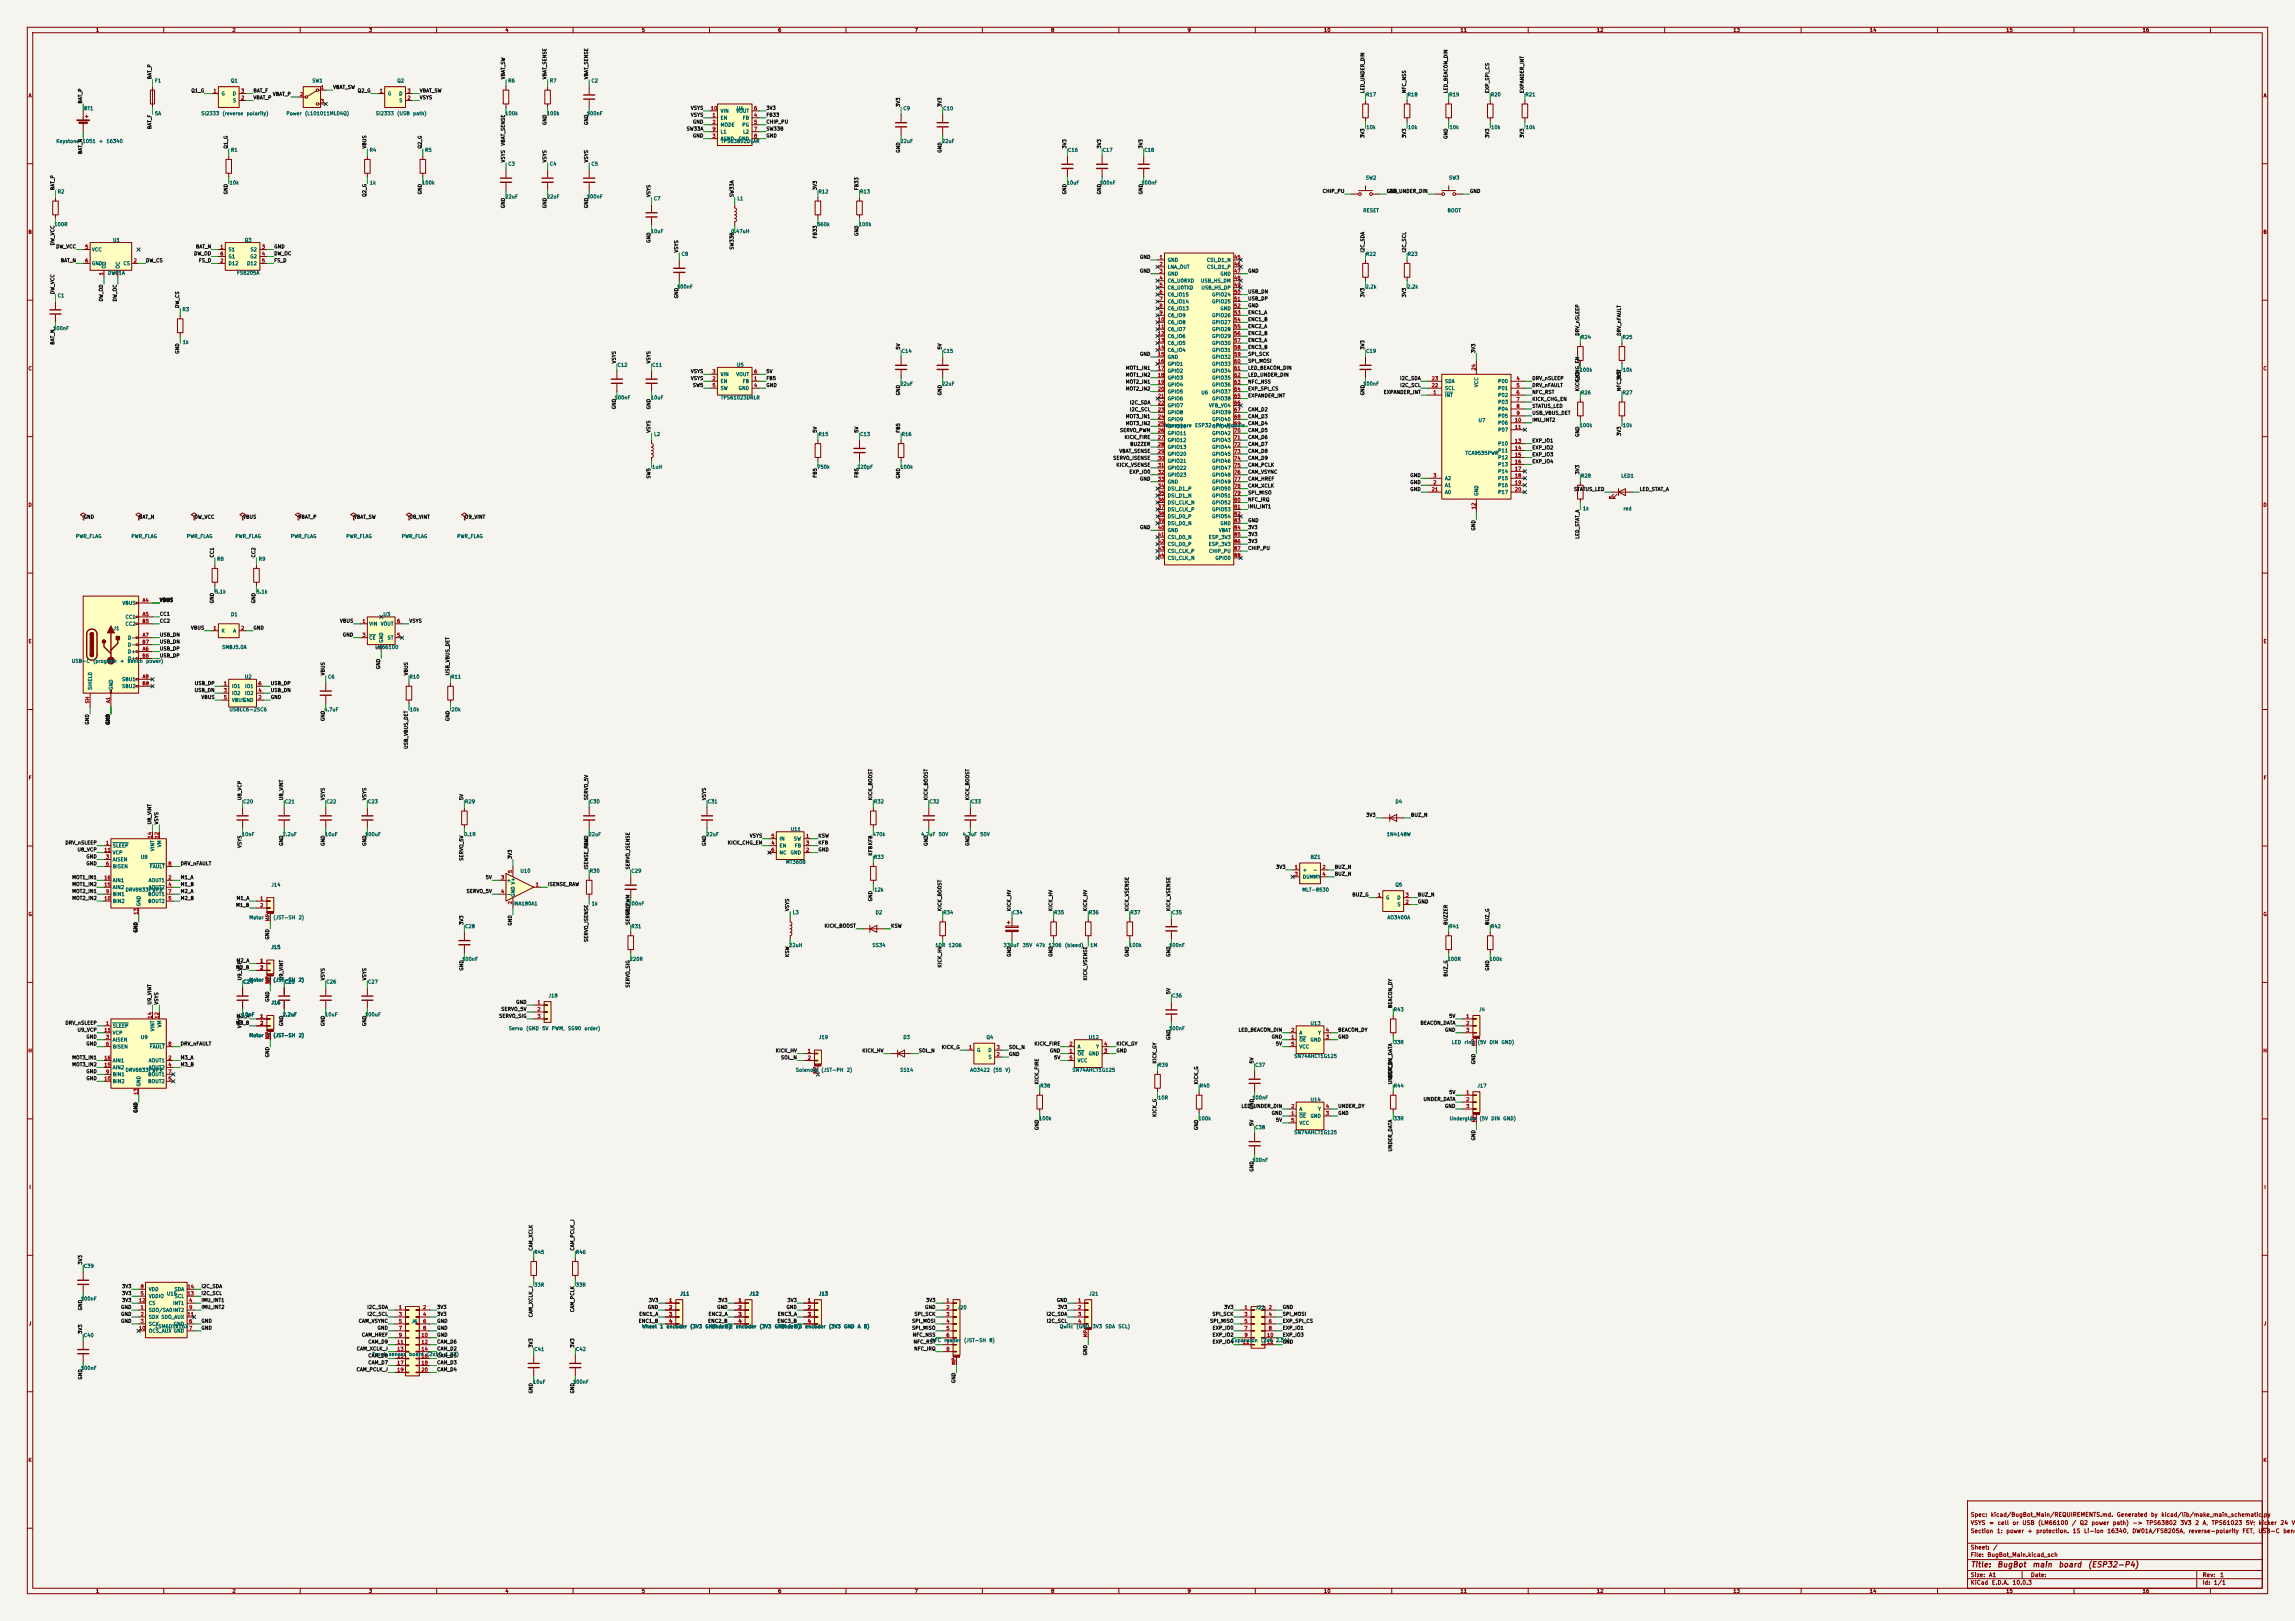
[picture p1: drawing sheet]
<svg xmlns="http://www.w3.org/2000/svg" width="841mm" height="594mm" viewBox="0 0 841 594" stroke-linecap="round" stroke-linejoin="round" font-family="sans-serif">
<defs><g id="words">
<g font-size="2" fill="#840000">
<text x="722" y="574.8">Title:</text>
<text x="731.7" y="574.8">BugBot</text>
<text x="744.6" y="574.8">main</text>
<text x="754.1" y="574.8">board</text>
<text x="764.9" y="574.8">(ESP32-P4)</text>
</g>
<g font-size="1.5" fill="#840000">
<text x="722" y="556.2">Spec:</text>
<text x="729.4" y="556.2">kicad/BugBot_Main/REQUIREMENTS.md.</text>
<text x="775.5" y="556.2">Generated</text>
<text x="788" y="556.2">by</text>
<text x="791.8" y="556.2">kicad/lib/make_main_schematic.py</text>
<text x="722" y="562.2">Section</text>
<text x="722" y="559.2">VSYS</text>
<text x="728.7" y="559.2">=</text>
<text x="731.6" y="562.2">1:</text>
<text x="731.9" y="559.2">cell</text>
<text x="735" y="562.2">power</text>
<text x="737.3" y="559.2">or</text>
<text x="740.9" y="559.2">USB</text>
<text x="742.8" y="562.2">+</text>
<text x="746" y="562.2">protection.</text>
<text x="746.7" y="559.2">(LM66100</text>
<text x="759.1" y="559.2">/</text>
<text x="759.4" y="562.2">1S</text>
<text x="762" y="559.2">Q2</text>
<text x="763.5" y="562.2">Li-ion</text>
<text x="766.3" y="559.2">power</text>
<text x="772" y="562.2">16340,</text>
<text x="774.1" y="559.2">path)</text>
<text x="781.2" y="562.2">DW01A/FS8205A,</text>
<text x="781.3" y="559.2">-&gt;</text>
<text x="786.3" y="559.2">TPS63802</text>
<text x="798.8" y="559.2">3V3</text>
<text x="801.8" y="562.2">reverse-polarity</text>
<text x="804.3" y="559.2">2</text>
<text x="807" y="559.2">A,</text>
<text x="810.3" y="559.2">TPS61023</text>
<text x="821.6" y="562.2">FET,</text>
<text x="822.8" y="559.2">5V;</text>
<text x="827.4" y="562.2">USB-C</text>
<text x="827.5" y="559.2">kicker</text>
<text x="835.5" y="559.2">24</text>
<text x="836.5" y="562.2">bench</text>
<text x="839.6" y="559.2">V</text>
<text x="722" y="568.2">Sheet:</text>
<text x="730.2" y="568.2">/</text>
<text x="722" y="570.9">File:</text>
<text x="728.1" y="570.9">BugBot_Main.kicad_sch</text>
<text x="722" y="581.1">KiCad</text>
<text x="722" y="578.3">Size:</text>
<text x="728.7" y="578.3">A1</text>
<text x="729.7" y="581.1">E.D.A.</text>
<text x="737.3" y="581.1">10.0.3</text>
<text x="744" y="578.3">Date:</text>
<text x="807" y="578.3">Rev:</text>
<text x="807" y="581.1">Id:</text>
<text x="811.1" y="581.1">1/1</text>
<text x="813.4" y="578.3">1</text>
</g>
<g font-size="1.3" fill="#840000">
<text x="35" y="12">1</text>
<text x="85" y="12">2</text>
<text x="135" y="12">3</text>
<text x="185" y="12">4</text>
<text x="235" y="12">5</text>
<text x="285" y="12">6</text>
<text x="335" y="12">7</text>
<text x="385" y="12">8</text>
<text x="435" y="12">9</text>
<text x="485" y="12">10</text>
<text x="535" y="12">11</text>
<text x="585" y="12">12</text>
<text x="635" y="12">13</text>
<text x="685" y="12">14</text>
<text x="735" y="12">15</text>
<text x="785" y="12">16</text>
<text x="10.3" y="36">A</text>
<text x="829.3" y="36">A</text>
<text x="10.3" y="86">B</text>
<text x="829.2" y="86">B</text>
<text x="10.3" y="136">C</text>
<text x="829.2" y="136">C</text>
<text x="10.3" y="186">D</text>
<text x="829.2" y="186">D</text>
<text x="10.3" y="236">E</text>
<text x="829.3" y="236">E</text>
<text x="10.3" y="286">F</text>
<text x="829.3" y="286">F</text>
<text x="10.3" y="336">G</text>
<text x="829.2" y="336">G</text>
<text x="10.2" y="386">H</text>
<text x="829.2" y="386">H</text>
<text x="10.6" y="436">I</text>
<text x="829.6" y="436">I</text>
<text x="10.4" y="486">J</text>
<text x="829.4" y="486">J</text>
<text x="10.3" y="536">K</text>
<text x="829.2" y="536">K</text>
<text x="35" y="584">1</text>
<text x="85" y="584">2</text>
<text x="135" y="584">3</text>
<text x="185" y="584">4</text>
<text x="235" y="584">5</text>
<text x="285" y="584">6</text>
<text x="335" y="584">7</text>
<text x="385" y="584">8</text>
<text x="435" y="584">9</text>
<text x="485" y="584">10</text>
<text x="535" y="584">11</text>
<text x="585" y="584">12</text>
<text x="635" y="584">13</text>
<text x="685" y="584">14</text>
<text x="735" y="584">15</text>
<text x="785" y="584">16</text>
</g>
<g font-size="1.3" fill="#0f0f0f">
<text x="55.8" y="29.2" transform="rotate(-90 55.8 29.2)">BAT_P</text>
<text x="185.3" y="29.2" transform="rotate(-90 185.3 29.2)">VBAT_SW</text>
<text x="200.5" y="29.2" transform="rotate(-90 200.5 29.2)">VBAT_SENSE</text>
<text x="215.8" y="29.2" transform="rotate(-90 215.8 29.2)">VBAT_SENSE</text>
<text x="69.9" y="34.2">Q1_G</text>
<text x="92.7" y="34.2">BAT_F</text>
<text x="99.8" y="35.4">VBAT_P</text>
<text x="121.9" y="32.9">VBAT_SW</text>
<text x="130.9" y="34.2">Q2_G</text>
<text x="153.7" y="34.2">VBAT_SW</text>
<text x="500.3" y="34.3" transform="rotate(-90 500.3 34.3)">LED_UNDER_DIN</text>
<text x="515.5" y="34.3" transform="rotate(-90 515.5 34.3)">NFC_NSS</text>
<text x="530.7" y="34.3" transform="rotate(-90 530.7 34.3)">LED_BEACON_DIN</text>
<text x="546" y="34.3" transform="rotate(-90 546 34.3)">EXP_SPI_CS</text>
<text x="558.7" y="34.3" transform="rotate(-90 558.7 34.3)">EXPANDER_INT</text>
<text x="30.4" y="38.1" transform="rotate(-90 30.4 38.1)">BAT_P</text>
<text x="92.7" y="36.7">VBAT_P</text>
<text x="153.7" y="36.7">VSYS</text>
<text x="253" y="40.5">VSYS</text>
<text x="280.7" y="40.5">3V3</text>
<text x="330.1" y="39.4" transform="rotate(-90 330.1 39.4)">3V3</text>
<text x="345.3" y="39.4" transform="rotate(-90 345.3 39.4)">3V3</text>
<text x="55.8" y="47.5" transform="rotate(-90 55.8 47.5)">BAT_F</text>
<text x="200.5" y="46" transform="rotate(-90 200.5 46)">GND</text>
<text x="215.8" y="46" transform="rotate(-90 215.8 46)">GND</text>
<text x="253" y="43.1">VSYS</text>
<text x="253.7" y="45.6">GND</text>
<text x="280.7" y="43.1">FB33</text>
<text x="280.7" y="45.6">CHIP_PU</text>
<text x="185.3" y="53.5" transform="rotate(-90 185.3 53.5)">VBAT_SENSE</text>
<text x="251.4" y="48.1">SW33A</text>
<text x="253.7" y="50.7">GND</text>
<text x="280.7" y="48.1">SW33B</text>
<text x="280.7" y="50.7">GND</text>
<text x="500.3" y="50.7" transform="rotate(-90 500.3 50.7)">3V3</text>
<text x="515.5" y="50.7" transform="rotate(-90 515.5 50.7)">3V3</text>
<text x="530.7" y="51.1" transform="rotate(-90 530.7 51.1)">GND</text>
<text x="546" y="50.7" transform="rotate(-90 546 50.7)">3V3</text>
<text x="558.7" y="50.7" transform="rotate(-90 558.7 50.7)">3V3</text>
<text x="30.4" y="56.6" transform="rotate(-90 30.4 56.6)">BAT_N</text>
<text x="83.7" y="54.6" transform="rotate(-90 83.7 54.6)">Q1_G</text>
<text x="134.5" y="54.6" transform="rotate(-90 134.5 54.6)">VBUS</text>
<text x="154.8" y="54.6" transform="rotate(-90 154.8 54.6)">Q2_G</text>
<text x="185.3" y="59.7" transform="rotate(-90 185.3 59.7)">VSYS</text>
<text x="200.5" y="59.7" transform="rotate(-90 200.5 59.7)">VSYS</text>
<text x="215.8" y="59.7" transform="rotate(-90 215.8 59.7)">VSYS</text>
<text x="330.1" y="56.1" transform="rotate(-90 330.1 56.1)">GND</text>
<text x="345.3" y="56.1" transform="rotate(-90 345.3 56.1)">GND</text>
<text x="391" y="54.6" transform="rotate(-90 391 54.6)">3V3</text>
<text x="403.7" y="54.6" transform="rotate(-90 403.7 54.6)">3V3</text>
<text x="419" y="54.6" transform="rotate(-90 419 54.6)">3V3</text>
<text x="20.2" y="69.8" transform="rotate(-90 20.2 69.8)">BAT_P</text>
<text x="83.7" y="71.4" transform="rotate(-90 83.7 71.4)">GND</text>
<text x="154.8" y="71.4" transform="rotate(-90 154.8 71.4)">GND</text>
<text x="299.6" y="69.8" transform="rotate(-90 299.6 69.8)">3V3</text>
<text x="314.8" y="69.8" transform="rotate(-90 314.8 69.8)">FB33</text>
<text x="391" y="71.4" transform="rotate(-90 391 71.4)">GND</text>
<text x="403.7" y="71.4" transform="rotate(-90 403.7 71.4)">GND</text>
<text x="419" y="71.4" transform="rotate(-90 419 71.4)">GND</text>
<text x="484.5" y="71">CHIP_PU</text>
<text x="508" y="71">GND</text>
<text x="508.1" y="71">LED_UNDER_DIN</text>
<text x="538.5" y="71">GND</text>
<text x="134.5" y="72.3" transform="rotate(-90 134.5 72.3)">Q2_G</text>
<text x="185.3" y="76.5" transform="rotate(-90 185.3 76.5)">GND</text>
<text x="200.5" y="76.5" transform="rotate(-90 200.5 76.5)">GND</text>
<text x="215.8" y="76.5" transform="rotate(-90 215.8 76.5)">GND</text>
<text x="238.6" y="72.4" transform="rotate(-90 238.6 72.4)">VSYS</text>
<text x="269.1" y="72.4" transform="rotate(-90 269.1 72.4)">SW33A</text>
<text x="238.6" y="89.2" transform="rotate(-90 238.6 89.2)">GND</text>
<text x="299.6" y="87.5" transform="rotate(-90 299.6 87.5)">FB33</text>
<text x="314.8" y="86.6" transform="rotate(-90 314.8 86.6)">GND</text>
<text x="20.2" y="90.1" transform="rotate(-90 20.2 90.1)">DW_VCC</text>
<text x="20.4" y="91.3">DW_VCC</text>
<text x="71" y="93.9">DW_OD</text>
<text x="71.6" y="91.3">BAT_N</text>
<text x="100.3" y="91.3">GND</text>
<text x="100.3" y="93.9">DW_OC</text>
<text x="248.8" y="92.7" transform="rotate(-90 248.8 92.7)">VSYS</text>
<text x="269.1" y="91.6" transform="rotate(-90 269.1 91.6)">SW33B</text>
<text x="417.6" y="95.1">GND</text>
<text x="500.3" y="92.7" transform="rotate(-90 500.3 92.7)">I2C_SDA</text>
<text x="515.5" y="92.7" transform="rotate(-90 515.5 92.7)">I2C_SCL</text>
<text x="22.1" y="96.4">BAT_N</text>
<text x="53.3" y="96.4">DW_CS</text>
<text x="72.7" y="96.4">FS_D</text>
<text x="100.3" y="96.4">FS_D</text>
<text x="417.6" y="100.2">GND</text>
<text x="457.2" y="100.2">GND</text>
<text x="20.2" y="107.9" transform="rotate(-90 20.2 107.9)">DW_VCC</text>
<text x="457.2" y="107.8">USB_DN</text>
<text x="38" y="110.6" transform="rotate(-90 38 110.6)">DW_OD</text>
<text x="43.1" y="110.6" transform="rotate(-90 43.1 110.6)">DW_OC</text>
<text x="65.9" y="113" transform="rotate(-90 65.9 113)">DW_CS</text>
<text x="248.8" y="109.5" transform="rotate(-90 248.8 109.5)">GND</text>
<text x="457.2" y="110.4">USB_DP</text>
<text x="457.2" y="112.9">GND</text>
<text x="500.3" y="109.1" transform="rotate(-90 500.3 109.1)">3V3</text>
<text x="515.5" y="109.1" transform="rotate(-90 515.5 109.1)">3V3</text>
<text x="457.2" y="115.4">ENC1_A</text>
<text x="457.2" y="118">ENC1_B</text>
<text x="457.2" y="125.6">ENC3_A</text>
<text x="457.2" y="120.5">ENC2_A</text>
<text x="457.2" y="123.1">ENC2_B</text>
<text x="579" y="123.2" transform="rotate(-90 579 123.2)">DRV_nSLEEP</text>
<text x="594.2" y="123.2" transform="rotate(-90 594.2 123.2)">DRV_nFAULT</text>
<text x="20.2" y="126.5" transform="rotate(-90 20.2 126.5)">BAT_N</text>
<text x="65.9" y="129.8" transform="rotate(-90 65.9 129.8)">GND</text>
<text x="330.1" y="128.3" transform="rotate(-90 330.1 128.3)">5V</text>
<text x="345.3" y="128.3" transform="rotate(-90 345.3 128.3)">5V</text>
<text x="417.6" y="130.7">GND</text>
<text x="457.2" y="128.1">ENC3_B</text>
<text x="457.2" y="130.7">SPI_SCK</text>
<text x="500.3" y="128.3" transform="rotate(-90 500.3 128.3)">3V3</text>
<text x="540.9" y="129.5" transform="rotate(-90 540.9 129.5)">3V3</text>
<text x="225.9" y="133.3" transform="rotate(-90 225.9 133.3)">VSYS</text>
<text x="238.6" y="133.3" transform="rotate(-90 238.6 133.3)">VSYS</text>
<text x="253" y="137">VSYS</text>
<text x="280.7" y="137">5V</text>
<text x="412.4" y="135.8">MOT1_IN1</text>
<text x="457.2" y="133.2">SPI_MOSI</text>
<text x="457.2" y="135.8">LED_BEACON_DIN</text>
<text x="253" y="139.6">VSYS</text>
<text x="253.7" y="142.1">SW5</text>
<text x="280.7" y="139.6">FB5</text>
<text x="280.7" y="142.1">GND</text>
<text x="412.4" y="138.3">MOT1_IN2</text>
<text x="412.4" y="140.8">MOT2_IN1</text>
<text x="412.4" y="143.4">MOT2_IN2</text>
<text x="457.2" y="138.3">LED_UNDER_DIN</text>
<text x="457.2" y="140.8">NFC_NSS</text>
<text x="457.2" y="143.4">EXP_SPI_CS</text>
<text x="512.9" y="139.6">I2C_SDA</text>
<text x="512.9" y="142.1">I2C_SCL</text>
<text x="561.3" y="139.6">DRV_nSLEEP</text>
<text x="561.3" y="142.1">DRV_nFAULT</text>
<text x="579" y="143.5" transform="rotate(-90 579 143.5)">KICK_CHG_EN</text>
<text x="579" y="140" transform="rotate(-90 579 140)">GND</text>
<text x="594.2" y="143.5" transform="rotate(-90 594.2 143.5)">NFC_RST</text>
<text x="594.2" y="139.6" transform="rotate(-90 594.2 139.6)">3V3</text>
<text x="330.1" y="145" transform="rotate(-90 330.1 145)">GND</text>
<text x="345.3" y="145" transform="rotate(-90 345.3 145)">GND</text>
<text x="413.8" y="148.5">I2C_SDA</text>
<text x="457.2" y="145.9">EXPANDER_INT</text>
<text x="500.3" y="145" transform="rotate(-90 500.3 145)">GND</text>
<text x="506.9" y="144.7">EXPANDER_INT</text>
<text x="561.3" y="144.7">NFC_RST</text>
<text x="561.3" y="147.2">KICK_CHG_EN</text>
<text x="561.3" y="149.7">STATUS_LED</text>
<text x="225.9" y="150.1" transform="rotate(-90 225.9 150.1)">GND</text>
<text x="238.6" y="150.1" transform="rotate(-90 238.6 150.1)">GND</text>
<text x="412.4" y="153.5">MOT3_IN1</text>
<text x="413.9" y="151">I2C_SCL</text>
<text x="457.2" y="151">CAM_D2</text>
<text x="457.2" y="153.5">CAM_D3</text>
<text x="561.3" y="152.3">USB_VBUS_DET</text>
<text x="561.3" y="154.8">IMU_INT2</text>
<text x="238.6" y="158.7" transform="rotate(-90 238.6 158.7)">VSYS</text>
<text x="299.6" y="158.7" transform="rotate(-90 299.6 158.7)">5V</text>
<text x="314.8" y="158.7" transform="rotate(-90 314.8 158.7)">5V</text>
<text x="330.1" y="158.7" transform="rotate(-90 330.1 158.7)">FB5</text>
<text x="410.2" y="158.6">SERVO_PWM</text>
<text x="411.9" y="161.2">KICK_FIRE</text>
<text x="412.4" y="156.1">MOT3_IN2</text>
<text x="457.2" y="156.1">CAM_D4</text>
<text x="457.2" y="158.6">CAM_D5</text>
<text x="457.2" y="161.2">CAM_D6</text>
<text x="579" y="160.3" transform="rotate(-90 579 160.3)">GND</text>
<text x="594.2" y="159.9" transform="rotate(-90 594.2 159.9)">3V3</text>
<text x="410" y="166.2">VBAT_SENSE</text>
<text x="414" y="163.7">BUZZER</text>
<text x="457.2" y="163.7">CAM_D7</text>
<text x="457.2" y="166.2">CAM_D8</text>
<text x="561.3" y="162.4">EXP_IO1</text>
<text x="561.3" y="165">EXP_IO2</text>
<text x="561.3" y="167.5">EXP_IO3</text>
<text x="407.8" y="168.8">SERVO_ISENSE</text>
<text x="408.9" y="171.3">KICK_VSENSE</text>
<text x="413.7" y="173.9">EXP_IO0</text>
<text x="457.2" y="168.8">CAM_D9</text>
<text x="457.2" y="171.3">CAM_PCLK</text>
<text x="457.2" y="173.9">CAM_VSYNC</text>
<text x="561.3" y="170.1">EXP_IO4</text>
<text x="579" y="174" transform="rotate(-90 579 174)">3V3</text>
<text x="238.6" y="175.5" transform="rotate(-90 238.6 175.5)">SW5</text>
<text x="299.6" y="175.2" transform="rotate(-90 299.6 175.2)">FB5</text>
<text x="314.8" y="175.2" transform="rotate(-90 314.8 175.2)">FB5</text>
<text x="330.1" y="175.5" transform="rotate(-90 330.1 175.5)">GND</text>
<text x="417.6" y="176.4">GND</text>
<text x="457.2" y="176.4">CAM_HREF</text>
<text x="457.2" y="178.9">CAM_XCLK</text>
<text x="516.6" y="177.7">GND</text>
<text x="516.6" y="175.1">GND</text>
<text x="457.2" y="181.5">SPI_MISO</text>
<text x="457.2" y="184">NFC_IRQ</text>
<text x="516.6" y="180.2">GND</text>
<text x="576.6" y="180.2">STATUS_LED</text>
<text x="600.7" y="180.2">LED_STAT_A</text>
<text x="30.5" y="190.4">GND</text>
<text x="50.8" y="190.4">BAT_N</text>
<text x="71.1" y="190.4">DW_VCC</text>
<text x="88.9" y="190.4">VBUS</text>
<text x="109.2" y="190.4">VBAT_P</text>
<text x="129.5" y="190.4">VBAT_SW</text>
<text x="149.9" y="190.4">U8_VINT</text>
<text x="170.2" y="190.4">U9_VINT</text>
<text x="457.2" y="186.6">IMU_INT1</text>
<text x="457.2" y="191.6">GND</text>
<text x="417.6" y="194.2">GND</text>
<text x="457.2" y="194.2">3V3</text>
<text x="457.2" y="196.7">3V3</text>
<text x="540.9" y="194.6" transform="rotate(-90 540.9 194.6)">GND</text>
<text x="579" y="197.6" transform="rotate(-90 579 197.6)">LED_STAT_A</text>
<text x="457.2" y="199.3">3V3</text>
<text x="457.2" y="201.8">CHIP_PU</text>
<text x="78.6" y="204.5" transform="rotate(-90 78.6 204.5)">CC1</text>
<text x="93.9" y="204.5" transform="rotate(-90 93.9 204.5)">CC2</text>
<text x="58.4" y="220.9">VBUS</text>
<text x="78.6" y="221.2" transform="rotate(-90 78.6 221.2)">GND</text>
<text x="93.9" y="221.2" transform="rotate(-90 93.9 221.2)">GND</text>
<text x="58.4" y="225.9">CC1</text>
<text x="58.4" y="228.5">CC2</text>
<text x="58.4" y="233.6">USB_DN</text>
<text x="69.8" y="231">VBUS</text>
<text x="92.7" y="231">GND</text>
<text x="124.4" y="228.5">VBUS</text>
<text x="125.5" y="233.6">GND</text>
<text x="149.9" y="228.5">VSYS</text>
<text x="58.4" y="238.6">USB_DP</text>
<text x="58.4" y="236.1">USB_DN</text>
<text x="58.4" y="241.2">USB_DP</text>
<text x="139.6" y="245.4" transform="rotate(-90 139.6 245.4)">GND</text>
<text x="71.2" y="251.3">USB_DP</text>
<text x="99.1" y="251.3">USB_DP</text>
<text x="119.3" y="247.6" transform="rotate(-90 119.3 247.6)">VBUS</text>
<text x="149.7" y="247.6" transform="rotate(-90 149.7 247.6)">VBUS</text>
<text x="165" y="247.6" transform="rotate(-90 165 247.6)">USB_VBUS_DET</text>
<text x="71.2" y="253.9">USB_DN</text>
<text x="73.6" y="256.4">VBUS</text>
<text x="99.1" y="256.4">GND</text>
<text x="99.1" y="253.9">USB_DN</text>
<text x="32.9" y="265.7" transform="rotate(-90 32.9 265.7)">GND</text>
<text x="40.5" y="265.7" transform="rotate(-90 40.5 265.7)">GND</text>
<text x="119.3" y="264.4" transform="rotate(-90 119.3 264.4)">GND</text>
<text x="165" y="264.4" transform="rotate(-90 165 264.4)">GND</text>
<text x="149.7" y="274.6" transform="rotate(-90 149.7 274.6)">USB_VBUS_DET</text>
<text x="88.8" y="293.4" transform="rotate(-90 88.8 293.4)">U8_VCP</text>
<text x="104" y="293.4" transform="rotate(-90 104 293.4)">U8_VINT</text>
<text x="119.3" y="293.4" transform="rotate(-90 119.3 293.4)">VSYS</text>
<text x="134.5" y="293.4" transform="rotate(-90 134.5 293.4)">VSYS</text>
<text x="170.1" y="293.4" transform="rotate(-90 170.1 293.4)">5V</text>
<text x="215.8" y="293.4" transform="rotate(-90 215.8 293.4)">SERVO_5V</text>
<text x="259" y="293.4" transform="rotate(-90 259 293.4)">VSYS</text>
<text x="319.9" y="293.4" transform="rotate(-90 319.9 293.4)">KICK_BOOST</text>
<text x="340.2" y="293.4" transform="rotate(-90 340.2 293.4)">KICK_BOOST</text>
<text x="355.5" y="293.4" transform="rotate(-90 355.5 293.4)">KICK_BOOST</text>
<text x="500.5" y="299.6">3V3</text>
<text x="516.9" y="299.6">BUZ_N</text>
<text x="55.8" y="302.3" transform="rotate(-90 55.8 302.3)">U8_VINT</text>
<text x="58.3" y="302.3" transform="rotate(-90 58.3 302.3)">VSYS</text>
<text x="23.8" y="309.8">DRV_nSLEEP</text>
<text x="88.8" y="310.9" transform="rotate(-90 88.8 310.9)">VSYS</text>
<text x="104" y="310.1" transform="rotate(-90 104 310.1)">GND</text>
<text x="119.3" y="310.1" transform="rotate(-90 119.3 310.1)">GND</text>
<text x="134.5" y="310.1" transform="rotate(-90 134.5 310.1)">GND</text>
<text x="215.8" y="310.1" transform="rotate(-90 215.8 310.1)">GND</text>
<text x="259" y="310.1" transform="rotate(-90 259 310.1)">GND</text>
<text x="266.5" y="309.8">KICK_CHG_EN</text>
<text x="274.6" y="307.2">VSYS</text>
<text x="299.7" y="309.8">KFB</text>
<text x="299.7" y="307.2">KSW</text>
<text x="340.2" y="310.1" transform="rotate(-90 340.2 310.1)">GND</text>
<text x="355.5" y="310.1" transform="rotate(-90 355.5 310.1)">GND</text>
<text x="28.2" y="312.3">U8_VCP</text>
<text x="31.5" y="314.8">GND</text>
<text x="31.5" y="317.4">GND</text>
<text x="66" y="317.4">DRV_nFAULT</text>
<text x="170.1" y="315.6" transform="rotate(-90 170.1 315.6)">SERVO_5V</text>
<text x="187.8" y="315" transform="rotate(-90 187.8 315)">3V3</text>
<text x="299.7" y="312.3">GND</text>
<text x="319.9" y="313.7" transform="rotate(-90 319.9 313.7)">KFBKFB</text>
<text x="26.3" y="322.5">MOT1_IN1</text>
<text x="66" y="322.5">M1_A</text>
<text x="177.8" y="322.5">5V</text>
<text x="215.8" y="318.8" transform="rotate(-90 215.8 318.8)">ISENSE_RAW</text>
<text x="231" y="318.8" transform="rotate(-90 231 318.8)">SERVO_ISENSE</text>
<text x="467.5" y="318.6">3V3</text>
<text x="488.9" y="321.2">BUZ_N</text>
<text x="488.9" y="318.6">BUZ_N</text>
<text x="26.3" y="325">MOT1_IN2</text>
<text x="26.3" y="327.5">MOT2_IN1</text>
<text x="66" y="325">M1_B</text>
<text x="66" y="327.5">M2_A</text>
<text x="170.8" y="327.5">SERVO_5V</text>
<text x="200.7" y="325">ISENSE_RAW</text>
<text x="495.4" y="328.8">BUZ_G</text>
<text x="519.4" y="328.8">BUZ_N</text>
<text x="26.3" y="330.1">MOT2_IN2</text>
<text x="66" y="330.1">M2_B</text>
<text x="86.3" y="332.6">M1_B</text>
<text x="86.5" y="330.1">M1_A</text>
<text x="231" y="335.5" transform="rotate(-90 231 335.5)">GND</text>
<text x="289.4" y="334" transform="rotate(-90 289.4 334)">VSYS</text>
<text x="319.9" y="330.5" transform="rotate(-90 319.9 330.5)">GND</text>
<text x="345.3" y="334" transform="rotate(-90 345.3 334)">KICK_BOOST</text>
<text x="370.7" y="334" transform="rotate(-90 370.7 334)">KICK_HV</text>
<text x="386" y="334" transform="rotate(-90 386 334)">KICK_HV</text>
<text x="398.7" y="334" transform="rotate(-90 398.7 334)">KICK_HV</text>
<text x="413.9" y="334" transform="rotate(-90 413.9 334)">KICK_VSENSE</text>
<text x="429.1" y="334" transform="rotate(-90 429.1 334)">KICK_VSENSE</text>
<text x="519.4" y="331.3">GND</text>
<text x="50.7" y="341.9" transform="rotate(-90 50.7 341.9)">GND</text>
<text x="170.1" y="339.1" transform="rotate(-90 170.1 339.1)">3V3</text>
<text x="187.8" y="339.4" transform="rotate(-90 187.8 339.4)">GND</text>
<text x="231" y="339.1" transform="rotate(-90 231 339.1)">SERVO_PWM</text>
<text x="302" y="340.2">KICK_BOOST</text>
<text x="326.4" y="340.2">KSW</text>
<text x="530.7" y="339.1" transform="rotate(-90 530.7 339.1)">BUZZER</text>
<text x="546" y="339.1" transform="rotate(-90 546 339.1)">BUZ_G</text>
<text x="98.9" y="344.4" transform="rotate(-90 98.9 344.4)">GND</text>
<text x="215.8" y="345.3" transform="rotate(-90 215.8 345.3)">SERVO_ISENSE</text>
<text x="86.5" y="352.9">M2_A</text>
<text x="289.4" y="350.8" transform="rotate(-90 289.4 350.8)">KSW</text>
<text x="370.7" y="350.8" transform="rotate(-90 370.7 350.8)">GND</text>
<text x="386" y="350.8" transform="rotate(-90 386 350.8)">GND</text>
<text x="413.9" y="350.8" transform="rotate(-90 413.9 350.8)">GND</text>
<text x="429.1" y="350.8" transform="rotate(-90 429.1 350.8)">GND</text>
<text x="86.3" y="355.5">M2_B</text>
<text x="88.8" y="359.4" transform="rotate(-90 88.8 359.4)">U9_VCP</text>
<text x="104" y="359.4" transform="rotate(-90 104 359.4)">U9_VINT</text>
<text x="119.3" y="359.4" transform="rotate(-90 119.3 359.4)">VSYS</text>
<text x="134.5" y="359.4" transform="rotate(-90 134.5 359.4)">VSYS</text>
<text x="170.1" y="355.9" transform="rotate(-90 170.1 355.9)">GND</text>
<text x="345.3" y="354.7" transform="rotate(-90 345.3 354.7)">KICK_HV</text>
<text x="398.7" y="359.4" transform="rotate(-90 398.7 359.4)">KICK_VSENSE</text>
<text x="530.7" y="358" transform="rotate(-90 530.7 358)">BUZ_G</text>
<text x="546" y="355.9" transform="rotate(-90 546 355.9)">GND</text>
<text x="231" y="362.1" transform="rotate(-90 231 362.1)">SERVO_SIG</text>
<text x="429.1" y="364.5" transform="rotate(-90 429.1 364.5)">5V</text>
<text x="55.8" y="368.3" transform="rotate(-90 55.8 368.3)">U9_VINT</text>
<text x="58.3" y="368.3" transform="rotate(-90 58.3 368.3)">VSYS</text>
<text x="98.9" y="367.3" transform="rotate(-90 98.9 367.3)">GND</text>
<text x="183.5" y="370.7">SERVO_5V</text>
<text x="189" y="368.2">GND</text>
<text x="510.4" y="369.6" transform="rotate(-90 510.4 369.6)">BEACON_DY</text>
<text x="23.8" y="375.8">DRV_nSLEEP</text>
<text x="86.3" y="375.8">M3_B</text>
<text x="86.5" y="373.3">M3_A</text>
<text x="88.8" y="376.9" transform="rotate(-90 88.8 376.9)">VSYS</text>
<text x="104" y="376.2" transform="rotate(-90 104 376.2)">GND</text>
<text x="119.3" y="376.2" transform="rotate(-90 119.3 376.2)">GND</text>
<text x="134.5" y="376.2" transform="rotate(-90 134.5 376.2)">GND</text>
<text x="182.7" y="373.3">SERVO_SIG</text>
<text x="520.4" y="375.8">BEACON_DATA</text>
<text x="530.9" y="373.3">5V</text>
<text x="28.2" y="378.3">U9_VCP</text>
<text x="31.5" y="380.9">GND</text>
<text x="31.5" y="383.4">GND</text>
<text x="66" y="383.4">DRV_nFAULT</text>
<text x="378.9" y="383.4">KICK_FIRE</text>
<text x="408.9" y="383.4">KICK_GY</text>
<text x="429.1" y="381.3" transform="rotate(-90 429.1 381.3)">GND</text>
<text x="453.7" y="378.3">LED_BEACON_DIN</text>
<text x="465.8" y="380.9">GND</text>
<text x="467.4" y="383.4">5V</text>
<text x="490.2" y="380.9">GND</text>
<text x="490.2" y="378.3">BEACON_DY</text>
<text x="529.3" y="378.3">GND</text>
<text x="26.3" y="388.5">MOT3_IN1</text>
<text x="66" y="388.5">M3_A</text>
<text x="98.9" y="387.6" transform="rotate(-90 98.9 387.6)">GND</text>
<text x="284.1" y="386">KICK_HV</text>
<text x="286" y="388.5">SOL_N</text>
<text x="315.8" y="386">KICK_HV</text>
<text x="336.5" y="386">SOL_N</text>
<text x="344.9" y="384.7">KICK_G</text>
<text x="369.6" y="387.2">GND</text>
<text x="369.6" y="384.7">SOL_N</text>
<text x="384.5" y="386">GND</text>
<text x="386.1" y="388.5">5V</text>
<text x="408.9" y="386">GND</text>
<text x="424.1" y="389.9" transform="rotate(-90 424.1 389.9)">KICK_GY</text>
<text x="459.6" y="389.9" transform="rotate(-90 459.6 389.9)">5V</text>
<text x="26.3" y="391">MOT3_IN2</text>
<text x="31.5" y="393.6">GND</text>
<text x="66" y="391">M3_B</text>
<text x="510.4" y="395.3" transform="rotate(-90 510.4 395.3)">BEACON_DATA</text>
<text x="540.9" y="390.2" transform="rotate(-90 540.9 390.2)">GND</text>
<text x="31.5" y="396.1">GND</text>
<text x="380.9" y="397.5" transform="rotate(-90 380.9 397.5)">KICK_FIRE</text>
<text x="439.3" y="397.5" transform="rotate(-90 439.3 397.5)">KICK_G</text>
<text x="510.4" y="397.5" transform="rotate(-90 510.4 397.5)">UNDER_DY</text>
<text x="530.9" y="401.2">5V</text>
<text x="50.7" y="407.9" transform="rotate(-90 50.7 407.9)">GND</text>
<text x="454.8" y="406.3">LED_UNDER_DIN</text>
<text x="459.6" y="406.7" transform="rotate(-90 459.6 406.7)">GND</text>
<text x="490.2" y="406.3">UNDER_DY</text>
<text x="521.5" y="403.7">UNDER_DATA</text>
<text x="529.3" y="406.3">GND</text>
<text x="424.1" y="409.4" transform="rotate(-90 424.1 409.4)">KICK_G</text>
<text x="459.6" y="412.7" transform="rotate(-90 459.6 412.7)">5V</text>
<text x="465.8" y="408.8">GND</text>
<text x="467.4" y="411.4">5V</text>
<text x="490.2" y="408.8">GND</text>
<text x="380.9" y="414.3" transform="rotate(-90 380.9 414.3)">GND</text>
<text x="439.3" y="414.3" transform="rotate(-90 439.3 414.3)">GND</text>
<text x="540.9" y="418.1" transform="rotate(-90 540.9 418.1)">GND</text>
<text x="510.4" y="422.1" transform="rotate(-90 510.4 422.1)">UNDER_DATA</text>
<text x="459.6" y="429.5" transform="rotate(-90 459.6 429.5)">GND</text>
<text x="195.5" y="458.5" transform="rotate(-90 195.5 458.5)">CAM_XCLK</text>
<text x="210.7" y="458.5" transform="rotate(-90 210.7 458.5)">CAM_PCLK_J</text>
<text x="30.4" y="463.5" transform="rotate(-90 30.4 463.5)">3V3</text>
<text x="44.5" y="472.3">3V3</text>
<text x="73.7" y="472.3">I2C_SDA</text>
<text x="44.2" y="479.9">GND</text>
<text x="44.5" y="477.4">3V3</text>
<text x="44.5" y="474.9">3V3</text>
<text x="73.7" y="474.9">I2C_SCL</text>
<text x="73.7" y="477.4">IMU_INT1</text>
<text x="73.7" y="479.9">IMU_INT2</text>
<text x="134.4" y="479.9">I2C_SDA</text>
<text x="160" y="479.9">3V3</text>
<text x="237.2" y="479.9">GND</text>
<text x="237.6" y="477.4">3V3</text>
<text x="262.6" y="479.9">GND</text>
<text x="263" y="477.4">3V3</text>
<text x="288" y="479.9">GND</text>
<text x="288.4" y="477.4">3V3</text>
<text x="338.8" y="479.9">GND</text>
<text x="339.2" y="477.4">3V3</text>
<text x="387.1" y="477.4">GND</text>
<text x="387.4" y="479.9">3V3</text>
<text x="448.4" y="479.9">3V3</text>
<text x="469.9" y="479.9">GND</text>
<text x="30.4" y="480.3" transform="rotate(-90 30.4 480.3)">GND</text>
<text x="44.2" y="482.5">GND</text>
<text x="44.2" y="485">GND</text>
<text x="73.7" y="485">GND</text>
<text x="131.3" y="485">CAM_VSYNC</text>
<text x="134.5" y="482.5">I2C_SCL</text>
<text x="160" y="482.5">3V3</text>
<text x="160" y="485">GND</text>
<text x="195.5" y="482.9" transform="rotate(-90 195.5 482.9)">CAM_XCLK_J</text>
<text x="210.7" y="481" transform="rotate(-90 210.7 481)">CAM_PCLK</text>
<text x="233.9" y="485">ENC1_B</text>
<text x="234.1" y="482.5">ENC1_A</text>
<text x="259.3" y="485">ENC2_B</text>
<text x="259.5" y="482.5">ENC2_A</text>
<text x="284.7" y="485">ENC3_B</text>
<text x="284.9" y="482.5">ENC3_A</text>
<text x="334" y="485">SPI_MOSI</text>
<text x="334.9" y="482.5">SPI_SCK</text>
<text x="383.3" y="482.5">I2C_SDA</text>
<text x="383.4" y="485">I2C_SCL</text>
<text x="443.3" y="485">SPI_MISO</text>
<text x="444.1" y="482.5">SPI_SCK</text>
<text x="469.9" y="482.5">SPI_MOSI</text>
<text x="469.9" y="485">EXP_SPI_CS</text>
<text x="30.4" y="488.9" transform="rotate(-90 30.4 488.9)">3V3</text>
<text x="73.7" y="487.6">GND</text>
<text x="132.4" y="490.1">CAM_HREF</text>
<text x="138.2" y="487.6">GND</text>
<text x="160" y="487.6">GND</text>
<text x="160" y="490.1">GND</text>
<text x="334" y="487.6">SPI_MISO</text>
<text x="334.3" y="490.1">NFC_NSS</text>
<text x="444.2" y="487.6">EXP_IO0</text>
<text x="444.2" y="490.1">EXP_IO2</text>
<text x="469.9" y="487.6">EXP_IO1</text>
<text x="469.9" y="490.1">EXP_IO3</text>
<text x="130.5" y="495.2">CAM_XCLK_J</text>
<text x="134.8" y="492.6">CAM_D9</text>
<text x="134.8" y="497.7">CAM_D8</text>
<text x="160" y="492.6">CAM_D6</text>
<text x="160" y="495.2">CAM_D2</text>
<text x="160" y="497.7">CAM_D5</text>
<text x="195.5" y="494" transform="rotate(-90 195.5 494)">3V3</text>
<text x="210.7" y="494" transform="rotate(-90 210.7 494)">3V3</text>
<text x="334.6" y="492.6">NFC_RST</text>
<text x="334.8" y="495.2">NFC_IRQ</text>
<text x="398.7" y="496.8" transform="rotate(-90 398.7 496.8)">GND</text>
<text x="444.2" y="492.6">EXP_IO4</text>
<text x="469.9" y="492.6">GND</text>
<text x="130.5" y="502.8">CAM_PCLK_J</text>
<text x="134.8" y="500.3">CAM_D7</text>
<text x="160" y="500.3">CAM_D3</text>
<text x="160" y="502.8">CAM_D4</text>
<text x="30.4" y="505.7" transform="rotate(-90 30.4 505.7)">GND</text>
<text x="350.4" y="507" transform="rotate(-90 350.4 507)">GND</text>
<text x="195.5" y="510.8" transform="rotate(-90 195.5 510.8)">GND</text>
<text x="210.7" y="510.8" transform="rotate(-90 210.7 510.8)">GND</text>
</g>
<g font-size="1.3" fill="#006464">
<text x="56.6" y="30.5">F1</text>
<text x="81" y="35.3">G</text>
<text x="84.4" y="30.5">Q1</text>
<text x="85.1" y="35.3">D</text>
<text x="114.3" y="30.5">SW1</text>
<text x="142" y="35.3">G</text>
<text x="145.4" y="30.5">Q2</text>
<text x="146.1" y="35.3">D</text>
<text x="186.1" y="30.5">R6</text>
<text x="201.3" y="30.5">R7</text>
<text x="216.6" y="30.5">C2</text>
<text x="500.4" y="35.6">R17</text>
<text x="515.7" y="35.6">R18</text>
<text x="530.9" y="35.6">R19</text>
<text x="546.2" y="35.6">R20</text>
<text x="558.9" y="35.6">R21</text>
<text x="30.7" y="40.7">BT1</text>
<text x="85.2" y="37.8">S</text>
<text x="146.2" y="37.8">S</text>
<text x="263.9" y="41.6">VIN</text>
<text x="269.7" y="41.6">VOUT</text>
<text x="269.9" y="40.7">U4</text>
<text x="330.9" y="40.7">C9</text>
<text x="345.5" y="40.7">C10</text>
<text x="56.6" y="42.5">5A</text>
<text x="73.6" y="42.5">SI2333</text>
<text x="81.4" y="42.5">(reverse</text>
<text x="90.2" y="42.5">polarity)</text>
<text x="104.8" y="42.5">Power</text>
<text x="111.6" y="42.5">(L101011ML04Q)</text>
<text x="137.5" y="42.5">SI2333</text>
<text x="145.4" y="42.5">(USB</text>
<text x="151.2" y="42.5">path)</text>
<text x="185" y="42.5">100k</text>
<text x="200.2" y="42.5">100k</text>
<text x="214.9" y="42.5">100nF</text>
<text x="263.9" y="44.2">EN</text>
<text x="263.9" y="46.7">MODE</text>
<text x="271.8" y="46.7">PG</text>
<text x="272" y="44.2">FB</text>
<text x="500.6" y="47.6">10k</text>
<text x="515.8" y="47.6">10k</text>
<text x="531" y="47.6">10k</text>
<text x="546.3" y="47.6">10k</text>
<text x="559" y="47.6">10k</text>
<text x="20.5" y="52.7">Keystone</text>
<text x="30.1" y="52.7">1051</text>
<text x="36.1" y="52.7">+</text>
<text x="38.9" y="52.7">16340</text>
<text x="263.9" y="51.8">AGND</text>
<text x="263.9" y="49.2">L1</text>
<text x="264.1" y="52.7">TPS63802DLAR</text>
<text x="270.5" y="51.8">GND</text>
<text x="272.1" y="49.2">L2</text>
<text x="329.8" y="52.7">22uF</text>
<text x="345" y="52.7">22uF</text>
<text x="84.5" y="55.9">R1</text>
<text x="135.3" y="55.9">R4</text>
<text x="155.6" y="55.9">R5</text>
<text x="391.2" y="55.9">C16</text>
<text x="403.9" y="55.9">C17</text>
<text x="419.2" y="55.9">C18</text>
<text x="186.1" y="61">C3</text>
<text x="201.3" y="61">C4</text>
<text x="216.6" y="61">C5</text>
<text x="21" y="71.2">R2</text>
<text x="84" y="67.9">10k</text>
<text x="135.4" y="67.9">1k</text>
<text x="154.5" y="67.9">100k</text>
<text x="299.8" y="71.2">R12</text>
<text x="315" y="71.2">R13</text>
<text x="390.7" y="67.9">10uF</text>
<text x="402.8" y="67.9">100nF</text>
<text x="418.1" y="67.9">100nF</text>
<text x="500.3" y="66.1">SW2</text>
<text x="530.8" y="66.1">SW3</text>
<text x="185" y="73">22uF</text>
<text x="200.2" y="73">22uF</text>
<text x="214.9" y="73">100nF</text>
<text x="239.4" y="73.7">C7</text>
<text x="270" y="73.7">L1</text>
<text x="19.8" y="83.2">100R</text>
<text x="299.3" y="83.2">560k</text>
<text x="314.5" y="83.2">100k</text>
<text x="499.4" y="78.1">RESET</text>
<text x="530.3" y="78.1">BOOT</text>
<text x="41.3" y="89">U1</text>
<text x="89.5" y="89">Q3</text>
<text x="238.3" y="85.7">10uF</text>
<text x="267.8" y="85.7">0.47uH</text>
<text x="33.5" y="92.4">VCC</text>
<text x="83.6" y="92.4">S1</text>
<text x="83.6" y="95">G1</text>
<text x="91.6" y="95">G2</text>
<text x="91.6" y="92.4">S2</text>
<text x="249.6" y="94">C8</text>
<text x="500.4" y="94">R22</text>
<text x="515.7" y="94">R23</text>
<text x="33.5" y="97.5">GND</text>
<text x="39.1" y="98.6" transform="rotate(-90 39.1 98.6)">OD</text>
<text x="39.4" y="101">DW01A</text>
<text x="44.2" y="98.6" transform="rotate(-90 44.2 98.6)">OC</text>
<text x="45.1" y="97.5">CS</text>
<text x="83.6" y="97.5">D12</text>
<text x="86.7" y="101">FS8205A</text>
<text x="90.3" y="97.5">D12</text>
<text x="427.7" y="96.2">GND</text>
<text x="427.7" y="98.8">LNA_OUT</text>
<text x="427.7" y="101.3">GND</text>
<text x="442.1" y="96.2">CSI_D1_N</text>
<text x="442.1" y="98.8">CSI_D1_P</text>
<text x="447" y="101.3">GND</text>
<text x="247.9" y="106">100nF</text>
<text x="427.7" y="103.8">C6_U0RXD</text>
<text x="427.7" y="106.4">C6_U0TXD</text>
<text x="439.9" y="103.8">USB_HS_DM</text>
<text x="440.1" y="106.4">USB_HS_DP</text>
<text x="500.3" y="106">2.2k</text>
<text x="515.5" y="106">2.2k</text>
<text x="21" y="109.3">C1</text>
<text x="427.7" y="108.9">C6_IO15</text>
<text x="427.7" y="111.5">C6_IO14</text>
<text x="444" y="108.9">GPIO24</text>
<text x="444" y="111.5">GPIO25</text>
<text x="66.7" y="114.4">R3</text>
<text x="427.7" y="114">C6_IO13</text>
<text x="427.7" y="116.5">C6_IO9</text>
<text x="427.7" y="119.1">C6_IO8</text>
<text x="444" y="116.5">GPIO26</text>
<text x="444" y="119.1">GPIO27</text>
<text x="447" y="114">GND</text>
<text x="19.3" y="121.3">100nF</text>
<text x="427.7" y="121.6">C6_IO7</text>
<text x="427.7" y="124.2">C6_IO6</text>
<text x="444" y="121.6">GPIO28</text>
<text x="444" y="124.2">GPIO29</text>
<text x="579.2" y="124.5">R24</text>
<text x="594.4" y="124.5">R25</text>
<text x="66.8" y="126.4">1k</text>
<text x="330.3" y="129.6">C14</text>
<text x="345.5" y="129.6">C15</text>
<text x="427.7" y="126.7">C6_IO5</text>
<text x="427.7" y="129.2">C6_IO4</text>
<text x="427.7" y="131.8">GND</text>
<text x="444" y="126.7">GPIO30</text>
<text x="444" y="129.2">GPIO31</text>
<text x="444" y="131.8">GPIO32</text>
<text x="500.4" y="129.6">C19</text>
<text x="226.1" y="134.7">C12</text>
<text x="238.8" y="134.7">C11</text>
<text x="269.9" y="134.7">U5</text>
<text x="427.7" y="134.3">GPIO1</text>
<text x="427.7" y="136.9">GPIO2</text>
<text x="444" y="134.3">GPIO33</text>
<text x="444" y="136.9">GPIO34</text>
<text x="578.7" y="136.5">100k</text>
<text x="594.5" y="136.5">10k</text>
<text x="263.9" y="140.7">EN</text>
<text x="263.9" y="138.1">VIN</text>
<text x="263.9" y="143.2">SW</text>
<text x="269.7" y="138.1">VOUT</text>
<text x="270.5" y="143.2">GND</text>
<text x="272" y="140.7">FB</text>
<text x="329.8" y="141.6">22uF</text>
<text x="345" y="141.6">22uF</text>
<text x="427.7" y="139.4">GPIO3</text>
<text x="427.7" y="141.9">GPIO4</text>
<text x="444" y="139.4">GPIO35</text>
<text x="444" y="141.9">GPIO36</text>
<text x="499.3" y="141.6">100nF</text>
<text x="529.3" y="143.2">SCL</text>
<text x="529.3" y="140.7">SDA</text>
<text x="542" y="142" transform="rotate(-90 542 142)">VCC</text>
<text x="548.8" y="140.7">P00</text>
<text x="548.8" y="143.2">P01</text>
<text x="225" y="146.7">100nF</text>
<text x="238.3" y="146.7">10uF</text>
<text x="264" y="146.7">TPS61023DRLR</text>
<text x="427.7" y="144.5">GPIO5</text>
<text x="427.7" y="147">GPIO6</text>
<text x="427.7" y="149.6">GPIO7</text>
<text x="440" y="144.8">U6</text>
<text x="442.9" y="149.6">VFB_VO4</text>
<text x="444" y="144.5">GPIO37</text>
<text x="444" y="147">GPIO38</text>
<text x="529.3" y="145.8">INT</text>
<text x="548.8" y="145.8">P02</text>
<text x="548.8" y="148.3">P03</text>
<text x="579.2" y="144.8">R26</text>
<text x="594.4" y="144.8">R27</text>
<text x="427.7" y="152.1">GPIO8</text>
<text x="427.7" y="154.6">GPIO9</text>
<text x="444" y="152.1">GPIO39</text>
<text x="444" y="154.6">GPIO40</text>
<text x="541.6" y="155">U7</text>
<text x="548.8" y="150.8">P04</text>
<text x="548.8" y="153.4">P05</text>
<text x="548.8" y="155.9">P06</text>
<text x="239.5" y="160.1">L2</text>
<text x="299.8" y="160.1">R15</text>
<text x="315" y="160.1">C13</text>
<text x="330.3" y="160.1">R16</text>
<text x="426.7" y="156.8">Waveshare</text>
<text x="427.7" y="157.2">GPIO10</text>
<text x="427.7" y="159.7">GPIO11</text>
<text x="437.8" y="156.8">ESP32-P4-Module</text>
<text x="444" y="157.2">GPIO41</text>
<text x="444" y="159.7">GPIO42</text>
<text x="548.8" y="158.5">P07</text>
<text x="578.7" y="156.8">100k</text>
<text x="594.5" y="156.8">10k</text>
<text x="427.7" y="162.3">GPIO12</text>
<text x="427.7" y="164.8">GPIO13</text>
<text x="427.7" y="167.3">GPIO20</text>
<text x="444" y="162.3">GPIO43</text>
<text x="444" y="164.8">GPIO44</text>
<text x="444" y="167.3">GPIO45</text>
<text x="536.8" y="167">TCA9535PWR</text>
<text x="548.8" y="163.5">P10</text>
<text x="548.8" y="166.1">P11</text>
<text x="238.8" y="172.1">1uH</text>
<text x="299.3" y="172.1">750k</text>
<text x="313.9" y="172.1">220pF</text>
<text x="329.8" y="172.1">100k</text>
<text x="427.7" y="169.9">GPIO21</text>
<text x="427.7" y="172.4">GPIO22</text>
<text x="444" y="169.9">GPIO46</text>
<text x="444" y="172.4">GPIO47</text>
<text x="548.8" y="168.6">P12</text>
<text x="548.8" y="171.2">P13</text>
<text x="548.8" y="173.7">P14</text>
<text x="427.7" y="175">GPIO23</text>
<text x="427.7" y="177.5">GND</text>
<text x="444" y="175">GPIO48</text>
<text x="444" y="177.5">GPIO49</text>
<text x="529.3" y="178.8">A1</text>
<text x="529.3" y="176.2">A2</text>
<text x="548.8" y="176.2">P15</text>
<text x="548.8" y="178.8">P16</text>
<text x="579.2" y="175.3">R28</text>
<text x="593.9" y="175.3">LED1</text>
<text x="427.7" y="180">DSI_D1_P</text>
<text x="427.7" y="182.6">DSI_D1_N</text>
<text x="427.7" y="185.1">DSI_CLK_N</text>
<text x="444" y="180">GPIO50</text>
<text x="444" y="182.6">GPIO51</text>
<text x="444" y="185.1">GPIO52</text>
<text x="529.3" y="181.3">A0</text>
<text x="542" y="181.9" transform="rotate(-90 542 181.9)">GND</text>
<text x="548.8" y="181.3">P17</text>
<text x="427.7" y="187.7">DSI_CLK_P</text>
<text x="427.7" y="190.2">DSI_D0_P</text>
<text x="444" y="187.7">GPIO53</text>
<text x="444" y="190.2">GPIO54</text>
<text x="579.9" y="187.3">1k</text>
<text x="594.7" y="187.3">red</text>
<text x="27.7" y="197.5">PWR_FLAG</text>
<text x="48" y="197.5">PWR_FLAG</text>
<text x="68.3" y="197.5">PWR_FLAG</text>
<text x="86.1" y="197.5">PWR_FLAG</text>
<text x="106.4" y="197.5">PWR_FLAG</text>
<text x="126.7" y="197.5">PWR_FLAG</text>
<text x="147" y="197.5">PWR_FLAG</text>
<text x="167.4" y="197.5">PWR_FLAG</text>
<text x="427.7" y="192.7">DSI_D0_N</text>
<text x="427.7" y="195.3">GND</text>
<text x="427.7" y="197.8">CSI_D0_N</text>
<text x="442.8" y="197.8">ESP_3V3</text>
<text x="446.5" y="195.3">VBAT</text>
<text x="447" y="192.7">GND</text>
<text x="427.7" y="200.4">CSI_D0_P</text>
<text x="427.7" y="202.9">CSI_CLK_P</text>
<text x="442.8" y="200.4">ESP_3V3</text>
<text x="442.9" y="202.9">CHIP_PU</text>
<text x="79.4" y="205.8">R8</text>
<text x="94.6" y="205.8">R9</text>
<text x="427.7" y="205.4">CSI_CLK_N</text>
<text x="445.2" y="205.4">GPIO0</text>
<text x="44.7" y="222">VBUS</text>
<text x="78.6" y="217.8">5.1k</text>
<text x="93.9" y="217.8">5.1k</text>
<text x="45.8" y="227">CC1</text>
<text x="84.5" y="226.1">D1</text>
<text x="140.3" y="226.1">U3</text>
<text x="41.4" y="231.2">J1</text>
<text x="45.8" y="229.6">CC2</text>
<text x="81" y="232.1">K</text>
<text x="85.3" y="232.1">A</text>
<text x="135.1" y="229.6">VIN</text>
<text x="139.4" y="229.6">VOUT</text>
<text x="46.7" y="239.7">D+</text>
<text x="46.7" y="234.7">D-</text>
<text x="46.7" y="237.2">D-</text>
<text x="81.2" y="238.1">SMBJ5.0A</text>
<text x="135.1" y="234.7">CE</text>
<text x="137.3" y="238.1">LM66100</text>
<text x="140.7" y="235.7" transform="rotate(-90 140.7 235.7)">GND</text>
<text x="141.9" y="234.7">ST</text>
<text x="26.1" y="243.2">USB-C</text>
<text x="34" y="243.2">(program</text>
<text x="43.9" y="243.2">+</text>
<text x="46.6" y="243.2">bench</text>
<text x="46.7" y="242.3">D+</text>
<text x="53.4" y="243.2">power)</text>
<text x="44.6" y="249.9">SBU1</text>
<text x="89.5" y="249">U2</text>
<text x="120" y="249">C6</text>
<text x="149.9" y="249">R10</text>
<text x="165.2" y="249">R11</text>
<text x="34" y="253" transform="rotate(-90 34 253)">SHIELD</text>
<text x="41.6" y="253" transform="rotate(-90 41.6 253)">GND</text>
<text x="44.6" y="252.4">SBU2</text>
<text x="84.8" y="252.4">IO1</text>
<text x="84.8" y="255">IO2</text>
<text x="84.8" y="257.5">VBUS</text>
<text x="88.9" y="257.5">GND</text>
<text x="89.6" y="255">IO2</text>
<text x="89.6" y="252.4">IO1</text>
<text x="83.9" y="261">USBLC6-2SC6</text>
<text x="118.6" y="261">4.7uF</text>
<text x="150" y="261">10k</text>
<text x="165.3" y="261">20k</text>
<text x="89" y="294.7">C20</text>
<text x="104.2" y="294.7">C21</text>
<text x="119.4" y="294.7">C22</text>
<text x="134.7" y="294.7">C23</text>
<text x="170.2" y="294.7">R29</text>
<text x="216" y="294.7">C30</text>
<text x="259.1" y="294.7">C31</text>
<text x="320.1" y="294.7">R32</text>
<text x="340.4" y="294.7">C32</text>
<text x="355.7" y="294.7">C33</text>
<text x="511.2" y="294.7">D4</text>
<text x="289.6" y="304.9">U11</text>
<text x="41.1" y="310.9">SLEEP</text>
<text x="59.4" y="310.6" transform="rotate(-90 59.4 310.6)">VM</text>
<text x="88.5" y="306.7">10nF</text>
<text x="103.4" y="306.7">2.2uF</text>
<text x="119" y="306.7">10uF</text>
<text x="133.6" y="306.7">100uF</text>
<text x="169.9" y="306.7">0.1R</text>
<text x="215.5" y="306.7">22uF</text>
<text x="258.7" y="306.7">22uF</text>
<text x="285.5" y="310.9">EN</text>
<text x="285.5" y="308.3">IN</text>
<text x="290.8" y="308.3">SW</text>
<text x="291.1" y="310.9">FB</text>
<text x="319.6" y="306.7">470k</text>
<text x="337.4" y="306.7">4.7uF</text>
<text x="343.8" y="306.7">50V</text>
<text x="352.6" y="306.7">4.7uF</text>
<text x="359.1" y="306.7">50V</text>
<text x="508" y="306.7">1N4148W</text>
<text x="41.1" y="315.9">AISEN</text>
<text x="41.1" y="313.4">VCP</text>
<text x="51.4" y="315">U8</text>
<text x="56.9" y="312" transform="rotate(-90 56.9 312)">VINT</text>
<text x="285.5" y="313.4">NC</text>
<text x="287.8" y="316.9">MT3608</text>
<text x="289.6" y="313.4">GND</text>
<text x="320.1" y="315">R33</text>
<text x="480.1" y="315">BZ1</text>
<text x="41.1" y="318.5">BISEN</text>
<text x="41.1" y="323.6">AIN1</text>
<text x="54.3" y="323.6">AOUT1</text>
<text x="54.7" y="318.5">FAULT</text>
<text x="185.5" y="323.6">+</text>
<text x="190.5" y="320.1">U10</text>
<text x="216" y="320.1">R30</text>
<text x="231.2" y="320.1">C29</text>
<text x="477.3" y="319.7">+</text>
<text x="477.3" y="322.3">DUMMY</text>
<text x="481.1" y="319.7">-</text>
<text x="481.1" y="322.3">-</text>
<text x="41.1" y="328.6">BIN1</text>
<text x="41.1" y="326.1">AIN2</text>
<text x="45.8" y="327">DRV8833PWPR</text>
<text x="54.1" y="328.6">BOUT1</text>
<text x="54.3" y="326.1">AOUT2</text>
<text x="99.3" y="325.2">J14</text>
<text x="185.5" y="328.6">-</text>
<text x="188.9" y="328.8" transform="rotate(-90 188.9 328.8)">GND V+</text>
<text x="320.2" y="327">12k</text>
<text x="477" y="327">MLT-8530</text>
<text x="507.7" y="329.9">G</text>
<text x="511.2" y="325.2">Q5</text>
<text x="511.9" y="329.9">D</text>
<text x="41.1" y="331.2">BIN2</text>
<text x="51.8" y="332.2" transform="rotate(-90 51.8 332.2)">GND</text>
<text x="54.1" y="331.2">BOUT2</text>
<text x="187.9" y="332.1">INA180A1</text>
<text x="216.7" y="332.1">1k</text>
<text x="230.1" y="332.1">100nF</text>
<text x="290.3" y="335.3">L3</text>
<text x="320.7" y="335.3">D2</text>
<text x="345.5" y="335.3">R34</text>
<text x="370.9" y="335.3">C34</text>
<text x="386.1" y="335.3">R35</text>
<text x="398.8" y="335.3">R36</text>
<text x="414.1" y="335.3">R37</text>
<text x="429.3" y="335.3">C35</text>
<text x="511.9" y="332.4">S</text>
<text x="91.2" y="337.2">Motor</text>
<text x="97.6" y="337.2">1</text>
<text x="100" y="337.2">(JST-SH</text>
<text x="109.3" y="337.2">2)</text>
<text x="170.2" y="340.4">C28</text>
<text x="231.2" y="340.4">R31</text>
<text x="508.3" y="337.2">AO3400A</text>
<text x="530.9" y="340.4">R41</text>
<text x="546.2" y="340.4">R42</text>
<text x="289" y="347.3">22uH</text>
<text x="319.5" y="347.3">SS34</text>
<text x="342.6" y="347.3">10R</text>
<text x="347.5" y="347.3">1206</text>
<text x="367.6" y="347.3">330uF</text>
<text x="374.6" y="347.3">35V</text>
<text x="379.5" y="347.3">47k</text>
<text x="384.1" y="347.3">1206</text>
<text x="390.1" y="347.3">(bleed)</text>
<text x="399.3" y="347.3">1M</text>
<text x="413.6" y="347.3">100k</text>
<text x="428.2" y="347.3">100nF</text>
<text x="99.3" y="348">J15</text>
<text x="169.1" y="352.4">100nF</text>
<text x="230.6" y="352.4">220R</text>
<text x="530.3" y="352.4">100R</text>
<text x="545.7" y="352.4">100k</text>
<text x="89" y="360.7">C24</text>
<text x="91.2" y="360">Motor</text>
<text x="97.6" y="360">2</text>
<text x="100" y="360">(JST-SH</text>
<text x="104.2" y="360.7">C25</text>
<text x="109.3" y="360">2)</text>
<text x="119.4" y="360.7">C26</text>
<text x="134.7" y="360.7">C27</text>
<text x="200.9" y="365.8">J18</text>
<text x="429.3" y="365.8">C36</text>
<text x="99.3" y="368.4">J16</text>
<text x="510.6" y="370.9">R43</text>
<text x="541.8" y="370.9">J4</text>
<text x="41.1" y="376.9">SLEEP</text>
<text x="59.4" y="376.6" transform="rotate(-90 59.4 376.6)">VM</text>
<text x="88.5" y="372.7">10nF</text>
<text x="103.4" y="372.7">2.2uF</text>
<text x="119" y="372.7">10uF</text>
<text x="133.6" y="372.7">100uF</text>
<text x="186.3" y="377.8">Servo</text>
<text x="192.7" y="377.8">(GND</text>
<text x="198.6" y="377.8">5V</text>
<text x="202" y="377.8">PWM,</text>
<text x="208" y="377.8">SG90</text>
<text x="214" y="377.8">order)</text>
<text x="428.2" y="377.8">100nF</text>
<text x="480.1" y="376">U13</text>
<text x="41.1" y="382">AISEN</text>
<text x="41.1" y="379.4">VCP</text>
<text x="51.4" y="381.1">U9</text>
<text x="56.9" y="378.1" transform="rotate(-90 56.9 378.1)">VINT</text>
<text x="91.2" y="380.4">Motor</text>
<text x="97.6" y="380.4">3</text>
<text x="100" y="380.4">(JST-SH</text>
<text x="109.3" y="380.4">2)</text>
<text x="299.9" y="381.1">J19</text>
<text x="330.9" y="381.1">D3</text>
<text x="361.3" y="381.1">Q4</text>
<text x="398.8" y="381.1">U12</text>
<text x="476" y="382">OE</text>
<text x="476" y="379.4">A</text>
<text x="480.1" y="382">GND</text>
<text x="482.8" y="379.4">Y</text>
<text x="510.6" y="382.9">33R</text>
<text x="531.9" y="382.9">LED</text>
<text x="536.5" y="382.9">ring</text>
<text x="541.4" y="382.9">(5V</text>
<text x="545.7" y="382.9">DIN</text>
<text x="550.1" y="382.9">GND)</text>
<text x="41.1" y="384.5">BISEN</text>
<text x="41.1" y="389.6">AIN1</text>
<text x="54.3" y="389.6">AOUT1</text>
<text x="54.7" y="384.5">FAULT</text>
<text x="357.9" y="385.8">G</text>
<text x="362" y="385.8">D</text>
<text x="362.1" y="388.3">S</text>
<text x="394.7" y="387.1">OE</text>
<text x="394.7" y="384.5">A</text>
<text x="394.7" y="389.6">VCC</text>
<text x="398.8" y="387.1">GND</text>
<text x="401.6" y="384.5">Y</text>
<text x="474.1" y="388">SN74AHCT1G125</text>
<text x="476" y="384.5">VCC</text>
<text x="41.1" y="394.7">BIN1</text>
<text x="41.1" y="392.1">AIN2</text>
<text x="45.8" y="393.1">DRV8833PWPR</text>
<text x="54.1" y="394.7">BOUT1</text>
<text x="54.3" y="392.1">AOUT2</text>
<text x="291.5" y="393.1">Solenoid</text>
<text x="300.8" y="393.1">(JST-PH</text>
<text x="310.1" y="393.1">2)</text>
<text x="329.7" y="393.1">SS14</text>
<text x="355.4" y="393.1">AO3422</text>
<text x="363.8" y="393.1">(55</text>
<text x="368.2" y="393.1">V)</text>
<text x="392.8" y="393.1">SN74AHCT1G125</text>
<text x="424.2" y="391.2">R39</text>
<text x="459.8" y="391.2">C37</text>
<text x="41.1" y="397.2">BIN2</text>
<text x="51.8" y="398.3" transform="rotate(-90 51.8 398.3)">GND</text>
<text x="54.1" y="397.2">BOUT2</text>
<text x="381.1" y="398.8">R38</text>
<text x="439.5" y="398.8">R40</text>
<text x="510.6" y="398.8">R44</text>
<text x="541.2" y="398.8">J17</text>
<text x="424.2" y="403.2">10R</text>
<text x="458.7" y="403.2">100nF</text>
<text x="476" y="407.4">A</text>
<text x="480.1" y="403.9">U14</text>
<text x="482.8" y="407.4">Y</text>
<text x="380.6" y="410.8">100k</text>
<text x="439" y="410.8">100k</text>
<text x="476" y="409.9">OE</text>
<text x="476" y="412.5">VCC</text>
<text x="480.1" y="409.9">GND</text>
<text x="510.6" y="410.8">33R</text>
<text x="531" y="410.8">Underglow</text>
<text x="542" y="410.8">(5V</text>
<text x="546.3" y="410.8">DIN</text>
<text x="550.7" y="410.8">GND)</text>
<text x="459.8" y="414.1">C38</text>
<text x="474.1" y="415.9">SN74AHCT1G125</text>
<text x="458.7" y="426.1">100nF</text>
<text x="195.6" y="459.8">R45</text>
<text x="210.9" y="459.8">R46</text>
<text x="30.5" y="464.9">C39</text>
<text x="54.4" y="473.4">VDD</text>
<text x="63.8" y="473.4">SDA</text>
<text x="195.6" y="471.8">33R</text>
<text x="210.9" y="471.8">33R</text>
<text x="29.4" y="476.9">100nF</text>
<text x="54.4" y="476">VDDIO</text>
<text x="54.4" y="478.5">CS</text>
<text x="61" y="475">U15</text>
<text x="63.2" y="478.5">INT1</text>
<text x="63.9" y="476">SCL</text>
<text x="249.1" y="475">J11</text>
<text x="274.5" y="475">J12</text>
<text x="299.9" y="475">J13</text>
<text x="399" y="475">J21</text>
<text x="54.4" y="481">SDO/SA0INT2</text>
<text x="54.4" y="483.6">SDX SDO_AUX</text>
<text x="150.7" y="485.2">J6</text>
<text x="350.7" y="480.1">J20</text>
<text x="459.9" y="480.1">J22</text>
<text x="30.5" y="490.3">C40</text>
<text x="54.4" y="486.1">SCX</text>
<text x="54.4" y="488.7">OCS_AUX GND</text>
<text x="56.8" y="487">LSM6DSV16X</text>
<text x="63.5" y="486.1">GND</text>
<text x="235.1" y="487">Wheel</text>
<text x="241.7" y="487">1</text>
<text x="244.1" y="487">encoder</text>
<text x="252.8" y="487">(3V3</text>
<text x="258.3" y="487">GND</text>
<text x="260.5" y="487">WheelB)</text>
<text x="263.4" y="487">A</text>
<text x="267.1" y="487">2</text>
<text x="269.5" y="487">encoder</text>
<text x="278.2" y="487">(3V3</text>
<text x="283.7" y="487">GND</text>
<text x="285.9" y="487">WheelB)</text>
<text x="288.8" y="487">A</text>
<text x="292.5" y="487">3</text>
<text x="294.9" y="487">encoder</text>
<text x="303.6" y="487">(3V3</text>
<text x="309.1" y="487">GND</text>
<text x="314.2" y="487">A</text>
<text x="316.4" y="487">B)</text>
<text x="388.2" y="487">Qwiic</text>
<text x="394.3" y="487">(GND</text>
<text x="400.2" y="487">3V3</text>
<text x="404.9" y="487">SDA</text>
<text x="409.6" y="487">SCL)</text>
<text x="136.3" y="497.2">Front</text>
<text x="142.3" y="497.2">sensor</text>
<text x="149.7" y="497.2">board</text>
<text x="156.3" y="497.2">(2x10</text>
<text x="163" y="497.2">1.27)</text>
<text x="195.6" y="495.4">C41</text>
<text x="210.9" y="495.4">C42</text>
<text x="341" y="492.1">NFC</text>
<text x="345.9" y="492.1">reader</text>
<text x="353.1" y="492.1">(JST-SH</text>
<text x="362.4" y="492.1">8)</text>
<text x="451.2" y="492.1">Expansion</text>
<text x="461.9" y="492.1">(2x6</text>
<text x="467.4" y="492.1">2.54)</text>
<text x="29.4" y="502.3">100nF</text>
<text x="195.2" y="507.4">10uF</text>
<text x="209.8" y="507.4">100nF</text>
</g>
<g font-size="1.3" fill="#a90000">
<text x="78" y="34.3">1</text>
<text x="88.2" y="34.3">3</text>
<text x="109.8" y="35.5">2</text>
<text x="117.4" y="33">1</text>
<text x="139" y="34.3">1</text>
<text x="149.2" y="34.3">3</text>
<text x="88.2" y="36.8">2</text>
<text x="117.4" y="38.1">3</text>
<text x="149.2" y="36.8">2</text>
<text x="260.3" y="40.6">10</text>
<text x="276.2" y="40.6">6</text>
<text x="260.9" y="43.2">1</text>
<text x="260.9" y="45.7">2</text>
<text x="276.2" y="43.2">4</text>
<text x="276.2" y="45.7">5</text>
<text x="260.9" y="50.8">3</text>
<text x="260.9" y="48.2">9</text>
<text x="276.2" y="48.2">7</text>
<text x="276.2" y="50.8">8</text>
<text x="31" y="91.4">5</text>
<text x="80.6" y="91.4">1</text>
<text x="80.6" y="94">6</text>
<text x="95.8" y="91.4">3</text>
<text x="95.8" y="94">4</text>
<text x="424.7" y="95.2">1</text>
<text x="452.1" y="95.2">45</text>
<text x="31" y="96.5">6</text>
<text x="38.1" y="101" transform="rotate(-90 38.1 101)">1</text>
<text x="43.2" y="101" transform="rotate(-90 43.2 101)">3</text>
<text x="48.8" y="96.5">2</text>
<text x="80.6" y="96.5">2</text>
<text x="95.8" y="96.5">5</text>
<text x="424.7" y="97.8">2</text>
<text x="424.7" y="100.3">3</text>
<text x="452.1" y="97.8">46</text>
<text x="452.1" y="100.3">47</text>
<text x="424.7" y="102.8">4</text>
<text x="424.7" y="105.4">5</text>
<text x="424.7" y="107.9">6</text>
<text x="452.1" y="102.8">48</text>
<text x="452.1" y="105.4">49</text>
<text x="452.1" y="107.9">50</text>
<text x="424.7" y="110.5">7</text>
<text x="424.7" y="113">8</text>
<text x="452.1" y="110.5">51</text>
<text x="452.1" y="113">52</text>
<text x="424.1" y="118.1">10</text>
<text x="424.7" y="115.5">9</text>
<text x="452.1" y="115.5">53</text>
<text x="452.1" y="118.1">54</text>
<text x="424.1" y="120.6">11</text>
<text x="424.1" y="123.2">12</text>
<text x="424.1" y="125.7">13</text>
<text x="452.1" y="120.6">55</text>
<text x="452.1" y="123.2">56</text>
<text x="452.1" y="125.7">57</text>
<text x="424.1" y="128.2">14</text>
<text x="424.1" y="130.8">15</text>
<text x="452.1" y="128.2">58</text>
<text x="452.1" y="130.8">59</text>
<text x="260.9" y="137.1">3</text>
<text x="276.2" y="137.1">6</text>
<text x="424.1" y="133.3">16</text>
<text x="424.1" y="135.9">17</text>
<text x="452.1" y="133.3">60</text>
<text x="452.1" y="135.9">61</text>
<text x="541" y="135.9" transform="rotate(-90 541 135.9)">24</text>
<text x="260.9" y="139.7">2</text>
<text x="260.9" y="142.2">5</text>
<text x="276.2" y="139.7">1</text>
<text x="276.2" y="142.2">4</text>
<text x="424.1" y="138.4">18</text>
<text x="424.1" y="140.9">19</text>
<text x="424.1" y="143.5">20</text>
<text x="452.1" y="138.4">62</text>
<text x="452.1" y="140.9">63</text>
<text x="452.1" y="143.5">64</text>
<text x="524.5" y="142.2">22</text>
<text x="524.5" y="139.7">23</text>
<text x="555.6" y="139.7">4</text>
<text x="555.6" y="142.2">5</text>
<text x="424.1" y="146">21</text>
<text x="424.1" y="148.6">22</text>
<text x="452.1" y="146">65</text>
<text x="452.1" y="148.6">66</text>
<text x="525.1" y="144.8">1</text>
<text x="555.6" y="144.8">6</text>
<text x="555.6" y="147.3">7</text>
<text x="555.6" y="149.8">8</text>
<text x="424.1" y="151.1">23</text>
<text x="424.1" y="153.6">24</text>
<text x="452.1" y="151.1">67</text>
<text x="452.1" y="153.6">68</text>
<text x="554.9" y="154.9">10</text>
<text x="555.6" y="152.4">9</text>
<text x="424.1" y="156.2">25</text>
<text x="424.1" y="158.7">26</text>
<text x="424.1" y="161.3">27</text>
<text x="452.1" y="156.2">69</text>
<text x="452.1" y="158.7">70</text>
<text x="452.1" y="161.3">71</text>
<text x="554.9" y="157.5">11</text>
<text x="424.1" y="163.8">28</text>
<text x="424.1" y="166.3">29</text>
<text x="452.1" y="163.8">72</text>
<text x="452.1" y="166.3">73</text>
<text x="554.9" y="162.5">13</text>
<text x="554.9" y="165.1">14</text>
<text x="554.9" y="167.6">15</text>
<text x="424.1" y="168.9">30</text>
<text x="424.1" y="171.4">31</text>
<text x="424.1" y="174">32</text>
<text x="452.1" y="168.9">74</text>
<text x="452.1" y="171.4">75</text>
<text x="452.1" y="174">76</text>
<text x="554.9" y="170.2">16</text>
<text x="554.9" y="172.7">17</text>
<text x="424.1" y="176.5">33</text>
<text x="424.1" y="179">34</text>
<text x="452.1" y="176.5">77</text>
<text x="452.1" y="179">78</text>
<text x="525.1" y="177.8">2</text>
<text x="525.1" y="175.2">3</text>
<text x="554.9" y="175.2">18</text>
<text x="554.9" y="177.8">19</text>
<text x="424.1" y="181.6">35</text>
<text x="424.1" y="184.1">36</text>
<text x="452.1" y="181.6">79</text>
<text x="452.1" y="184.1">80</text>
<text x="524.5" y="180.3">21</text>
<text x="554.9" y="180.3">20</text>
<text x="424.1" y="186.7">37</text>
<text x="424.1" y="189.2">38</text>
<text x="424.1" y="191.7">39</text>
<text x="452.1" y="186.7">81</text>
<text x="452.1" y="189.2">82</text>
<text x="452.1" y="191.7">83</text>
<text x="541" y="186.7" transform="rotate(-90 541 186.7)">12</text>
<text x="424.1" y="194.3">40</text>
<text x="424.1" y="196.8">41</text>
<text x="452.1" y="194.3">84</text>
<text x="452.1" y="196.8">85</text>
<text x="424.1" y="199.4">42</text>
<text x="424.1" y="201.9">43</text>
<text x="452.1" y="199.4">86</text>
<text x="452.1" y="201.9">87</text>
<text x="424.1" y="204.4">44</text>
<text x="452.1" y="204.4">88</text>
<text x="52.1" y="221">A4</text>
<text x="52.1" y="226">A5</text>
<text x="52" y="228.6">B5</text>
<text x="52.1" y="233.7">A7</text>
<text x="78" y="231.1">1</text>
<text x="88.2" y="231.1">2</text>
<text x="132.6" y="228.6">1</text>
<text x="132.6" y="233.7">3</text>
<text x="145.3" y="233.7">5</text>
<text x="145.3" y="228.6">6</text>
<text x="52" y="236.2">B7</text>
<text x="52.1" y="238.7">A6</text>
<text x="139.7" y="238.2" transform="rotate(-90 139.7 238.2)">2</text>
<text x="52" y="241.3">B6</text>
<text x="52" y="251.4">B8</text>
<text x="52.1" y="248.9">A8</text>
<text x="81.8" y="251.4">1</text>
<text x="94.5" y="251.4">6</text>
<text x="33" y="257.9" transform="rotate(-90 33 257.9)">SH</text>
<text x="40.6" y="257.8" transform="rotate(-90 40.6 257.8)">A1</text>
<text x="81.8" y="254">3</text>
<text x="81.8" y="256.5">5</text>
<text x="94.5" y="256.5">2</text>
<text x="94.5" y="254">4</text>
<text x="38.7" y="309.9">1</text>
<text x="55.9" y="307.4" transform="rotate(-90 55.9 307.4)">14</text>
<text x="58.4" y="307.4" transform="rotate(-90 58.4 307.4)">12</text>
<text x="282.5" y="309.9">4</text>
<text x="282.5" y="307.3">5</text>
<text x="295.2" y="307.3">1</text>
<text x="295.2" y="309.9">3</text>
<text x="38.1" y="312.4">11</text>
<text x="38.7" y="314.9">3</text>
<text x="38.7" y="317.5">6</text>
<text x="61.5" y="317.5">8</text>
<text x="282.5" y="312.4">6</text>
<text x="295.2" y="312.4">2</text>
<text x="38.1" y="322.6">16</text>
<text x="61.5" y="322.6">2</text>
<text x="183.4" y="322.6">3</text>
<text x="187.9" y="320.1" transform="rotate(-90 187.9 320.1)">5</text>
<text x="474.3" y="318.7">1</text>
<text x="474.3" y="321.3">3</text>
<text x="484.4" y="318.7">2</text>
<text x="484.4" y="321.3">4</text>
<text x="38.1" y="325.1">15</text>
<text x="38.7" y="327.6">9</text>
<text x="61.5" y="325.1">4</text>
<text x="61.5" y="327.6">7</text>
<text x="183.4" y="327.6">4</text>
<text x="196.1" y="325.1">1</text>
<text x="504.8" y="328.9">1</text>
<text x="514.9" y="328.9">3</text>
<text x="38.1" y="330.2">10</text>
<text x="50.8" y="335.3" transform="rotate(-90 50.8 335.3)">13</text>
<text x="61.5" y="330.2">5</text>
<text x="95.2" y="330.2">1</text>
<text x="95.2" y="332.7">2</text>
<text x="187.9" y="331.5" transform="rotate(-90 187.9 331.5)">2</text>
<text x="514.9" y="331.4">2</text>
<text x="99" y="337.8" transform="rotate(-90 99 337.8)">MP</text>
<text x="95.2" y="353">1</text>
<text x="95.2" y="355.6">2</text>
<text x="99" y="360.6" transform="rotate(-90 99 360.6)">MP</text>
<text x="196.8" y="368.3">1</text>
<text x="196.8" y="370.8">2</text>
<text x="38.7" y="375.9">1</text>
<text x="55.9" y="373.4" transform="rotate(-90 55.9 373.4)">14</text>
<text x="58.4" y="373.4" transform="rotate(-90 58.4 373.4)">12</text>
<text x="95.2" y="373.4">1</text>
<text x="95.2" y="375.9">2</text>
<text x="196.8" y="373.4">3</text>
<text x="537.1" y="373.4">1</text>
<text x="537.1" y="375.9">2</text>
<text x="38.1" y="378.4">11</text>
<text x="38.7" y="381">3</text>
<text x="38.7" y="383.5">6</text>
<text x="61.5" y="383.5">8</text>
<text x="99" y="380.9" transform="rotate(-90 99 380.9)">MP</text>
<text x="391.7" y="383.5">2</text>
<text x="404.4" y="383.5">4</text>
<text x="473" y="381">1</text>
<text x="473" y="378.4">2</text>
<text x="473" y="383.5">5</text>
<text x="485.7" y="381">3</text>
<text x="485.7" y="378.4">4</text>
<text x="537.1" y="378.4">3</text>
<text x="541" y="383.5" transform="rotate(-90 541 383.5)">MP</text>
<text x="38.1" y="388.6">16</text>
<text x="61.5" y="388.6">2</text>
<text x="295.8" y="386.1">1</text>
<text x="295.8" y="388.6">2</text>
<text x="354.9" y="384.8">1</text>
<text x="365.1" y="387.3">2</text>
<text x="365.1" y="384.8">3</text>
<text x="391.7" y="386.1">1</text>
<text x="391.7" y="388.6">5</text>
<text x="404.4" y="386.1">3</text>
<text x="38.1" y="391.1">15</text>
<text x="38.7" y="393.7">9</text>
<text x="61.5" y="391.1">4</text>
<text x="61.5" y="393.7">7</text>
<text x="299.7" y="393.6" transform="rotate(-90 299.7 393.6)">MP</text>
<text x="38.1" y="396.2">10</text>
<text x="50.8" y="401.4" transform="rotate(-90 50.8 401.4)">13</text>
<text x="61.5" y="396.2">5</text>
<text x="537.1" y="401.3">1</text>
<text x="473" y="406.4">2</text>
<text x="485.7" y="406.4">4</text>
<text x="537.1" y="403.8">2</text>
<text x="537.1" y="406.4">3</text>
<text x="473" y="408.9">1</text>
<text x="473" y="411.5">5</text>
<text x="485.7" y="408.9">3</text>
<text x="541" y="411.4" transform="rotate(-90 541 411.4)">MP</text>
<text x="51.4" y="472.4">8</text>
<text x="68.5" y="472.4">14</text>
<text x="50.8" y="477.5">12</text>
<text x="51.4" y="475">5</text>
<text x="68.5" y="475">13</text>
<text x="69.1" y="477.5">4</text>
<text x="245" y="477.5">1</text>
<text x="270.4" y="477.5">1</text>
<text x="295.8" y="477.5">1</text>
<text x="346.6" y="477.5">1</text>
<text x="394.9" y="477.5">1</text>
<text x="51.4" y="480">1</text>
<text x="51.4" y="482.6">2</text>
<text x="51.4" y="485.1">3</text>
<text x="68.5" y="482.6">11</text>
<text x="69.1" y="485.1">6</text>
<text x="69.1" y="480">9</text>
<text x="146" y="480">1</text>
<text x="146" y="482.6">3</text>
<text x="146" y="485.1">5</text>
<text x="154.9" y="480">2</text>
<text x="154.9" y="482.6">4</text>
<text x="154.9" y="485.1">6</text>
<text x="245" y="480">2</text>
<text x="245" y="482.6">3</text>
<text x="245" y="485.1">4</text>
<text x="270.4" y="480">2</text>
<text x="270.4" y="482.6">3</text>
<text x="270.4" y="485.1">4</text>
<text x="295.8" y="480">2</text>
<text x="295.8" y="482.6">3</text>
<text x="295.8" y="485.1">4</text>
<text x="346.6" y="480">2</text>
<text x="346.6" y="482.6">3</text>
<text x="346.6" y="485.1">4</text>
<text x="394.9" y="480">2</text>
<text x="394.9" y="482.6">3</text>
<text x="394.9" y="485.1">4</text>
<text x="455.9" y="480">1</text>
<text x="455.9" y="482.6">3</text>
<text x="455.9" y="485.1">5</text>
<text x="464.7" y="480">2</text>
<text x="464.7" y="482.6">4</text>
<text x="464.7" y="485.1">6</text>
<text x="50.8" y="487.7">10</text>
<text x="69.1" y="487.7">7</text>
<text x="146" y="487.7">7</text>
<text x="146" y="490.2">9</text>
<text x="154.3" y="490.2">10</text>
<text x="154.9" y="487.7">8</text>
<text x="346.6" y="487.7">5</text>
<text x="346.6" y="490.2">6</text>
<text x="398.8" y="490.2" transform="rotate(-90 398.8 490.2)">MP</text>
<text x="455.9" y="487.7">7</text>
<text x="455.9" y="490.2">9</text>
<text x="464.1" y="490.2">10</text>
<text x="464.7" y="487.7">8</text>
<text x="145.4" y="492.7">11</text>
<text x="145.4" y="495.3">13</text>
<text x="145.4" y="497.8">15</text>
<text x="154.3" y="492.7">12</text>
<text x="154.3" y="495.3">14</text>
<text x="154.3" y="497.8">16</text>
<text x="346.6" y="492.7">7</text>
<text x="346.6" y="495.3">8</text>
<text x="455.3" y="492.7">11</text>
<text x="464.1" y="492.7">12</text>
<text x="145.4" y="500.4">17</text>
<text x="145.4" y="502.9">19</text>
<text x="154.3" y="500.4">18</text>
<text x="154.3" y="502.9">20</text>
<text x="350.5" y="500.3" transform="rotate(-90 350.5 500.3)">MP</text>
</g>
<g font-size=".4" fill="#840000">
<text x="97.7" y="334.7">Mounting</text>
<text x="97.7" y="357.5">Mounting</text>
<text x="97.7" y="377.9">Mounting</text>
<text x="539.6" y="380.4">Mounting</text>
<text x="298.3" y="390.6">Mounting</text>
<text x="539.6" y="408.3">Mounting</text>
<text x="397.4" y="487.1">Mounting</text>
<text x="349.1" y="497.2">Mounting</text>
</g>
</g></defs>
<path d="M0 0h841v594h-841z" fill="#f5f4ef" stroke="#f5f4ef" stroke-width=".37"/>
<g fill="none" stroke="#840000" stroke-width=".37">
<path d="M10 10h821v574h-821zM12 12h817v570h-817zM60 10v2M110 10v2M160 10v2M210 10v2M260 10v2M310 10v2M360 10v2M410 10v2M460 10v2M510 10v2"/>
<path d="M560 10v2M610 10v2M660 10v2M710 10v2M760 10v2M810 10v2M10 60h2M829 60h2M238.8 74.9v2.8M238.8 79.8v2.7M10 110h2M829 110h2"/>
<path d="M10 160h2M578.1 147.3h2v5.1h-2zM579.1 146v1.3M579.1 152.4v1.3M829 160h2M10 210h2M829 210h2M10 260h2M829 260h2M10 310h2M829 310h2M10 360h2"/>
<path d="M829 360h2M509.5 373.4h2.1v5.1h-2.1zM510.5 372.1v1.3M510.5 378.5v1.2M10 410h2M829 410h2M10 460h2M829 460h2M194.6 462.3h2v5.1h-2zM195.6 461v1.3M195.6 467.4v1.2M209.8 462.3h2v5.1h-2z"/>
<path d="M210.8 461v1.3M210.8 467.4v1.2M10 510h2M829 510h2M10 560h2M721 550h108v32h-108zM829 560h2M721 578.5h108M721 575.5h108M721 571.5h108M721 565.5h108M741 575.5v3"/>
<path d="M805 575.5v6.5M60 582v2M110 582v2M160 582v2M210 582v2M260 582v2M310 582v2M360 582v2M410 582v2M460 582v2M510 582v2M560 582v2"/>
<path d="M610 582v2M660 582v2M710 582v2M760 582v2M810 582v2"/>
</g>
<path d="M236.7 78h4.1M236.7 79.5h4.1" fill="none" stroke="#840000" stroke-width=".51"/>
<path d="M148.6 478.8h5.1v25.4h-5.1z" fill="#ffffc2"/>
<g fill="none" stroke="#840000" stroke-width=".37">
<path d="M215.9 62.2v2.8M215.9 67.1v2.7M269.2 74.9v1.3l.5 .2 .2 .4-.2 .5-.5 .2 .6 .2v.6l-.6 .4M269.2 78.7l.5 .2 .2 .5-.2 .4-.5 .2 .5 .2 .2 .4-.2 .5-.5 .2v1.2M578.1 127h2v5.1h-2zM579.1 125.7v1.3M579.1 132.1v1.2M593.3 127h2.1v5.1h-2.1zM594.4 125.7v1.3M594.4 132.1v1.2M593.3 147.3h2.1v5.1h-2.1zM594.4 146v1.3"/>
<path d="M594.4 152.4v1.3M148.6 478.8h5.1v25.4h-5.1zM148.6 479.9h1.3v.3h-1.3zM152.4 479.9h1.3v.3h-1.3zM30.5 491.5v2.8M30.5 496.3v2.8M144.8 480.1h3.8M144.8 482.6h3.8M144.8 485.1h3.8M144.8 487.7h3.8M144.8 490.2h3.8M144.8 492.8h3.8"/>
<path d="M144.8 495.3h3.8M144.8 497.8h3.8M148.6 482.5h1.3v.2h-1.3zM148.6 485h1.3v.3h-1.3zM148.6 487.6h1.3v.2h-1.3zM148.6 490.1h1.3v.2h-1.3zM148.6 492.6h1.3v.3h-1.3zM148.6 495.2h1.3v.2h-1.3zM148.6 497.7h1.3v.3h-1.3zM152.4 482.5h1.3v.2h-1.3zM152.4 485h1.3v.3h-1.3zM152.4 487.6h1.3v.2h-1.3z"/>
<path d="M152.4 490.1h1.3v.2h-1.3zM152.4 492.6h1.3v.3h-1.3zM152.4 495.2h1.3v.2h-1.3zM152.4 497.7h1.3v.3h-1.3zM153.7 480.1h3.8M153.7 482.6h3.8M153.7 485.1h3.8M153.7 487.7h3.8M153.7 490.2h3.8M153.7 492.8h3.8M153.7 495.3h3.8M153.7 497.8h3.8"/>
<path d="M144.8 500.4h3.8M144.8 502.9h3.8M148.6 500.3h1.3v.2h-1.3zM148.6 502.8h1.3v.2h-1.3zM152.4 500.3h1.3v.2h-1.3zM152.4 502.8h1.3v.2h-1.3zM153.7 500.4h3.8M153.7 502.9h3.8"/>
</g>
<path d="M213.9 65.3h4M213.9 66.8h4M28.4 494.5h4.1M28.4 496.1h4.1" fill="none" stroke="#840000" stroke-width=".51"/>
<path d="M475 403.9h10.1v10.1h-10.1z" fill="#ffffc2"/>
<path d="M200.7 62.2v2.8M200.7 67.1v2.7M472.4 408.9h2.6M472.4 406.4h2.6M472.4 411.5h2.6M475 403.9h10.1v10.1h-10.1zM485.1 408.9h2.6M485.1 406.4h2.6M30.5 466.1v2.8M30.5 470.9v2.8" fill="none" stroke="#840000" stroke-width=".37"/>
<path d="M476.1 407.8h2.5" fill="none" stroke="#006464" stroke-width=".37"/>
<path d="M198.6 65.3h4.1M198.6 66.8h4.1M28.4 469.1h4.1M28.4 470.7h4.1" fill="none" stroke="#840000" stroke-width=".51"/>
<path d="M397.5 476.2h2.5v10.2h-2.5z" fill="#ffffc2"/>
<path d="M393.7 477.5h3.8M397.5 476.2h2.5v10.2h-2.5zM397.5 477.4h1.3v.2h-1.3zM397.5 479.9h1.3v.3h-1.3zM393.7 480.1h3.8M393.7 482.6h3.8M393.7 485.1h3.8M397.5 482.5h1.3v.2h-1.3zM397.5 485h1.3v.3h-1.3zM397.8 487.2h2M398.8 487.2v3" fill="none" stroke="#840000" stroke-width=".37"/>
<path d="M53.3 469.9h15.3v20.3h-15.3z" fill="#ffffc2"/>
<g fill="none" stroke="#840000" stroke-width=".37">
<path d="M153.9 58.4h2.1v5.1h-2.1zM154.9 57.1v1.3M19.3 73.7h2v5h-2zM20.3 72.4v1.3M20.3 78.7v1.3M154.9 63.5v1.3M93 208.3h2v5.1h-2zM94 207v1.3M94 213.4v1.2M230.1 342.9h2.1v5.1h-2.1zM231.1 341.6v1.3M231.1 348v1.2"/>
<path d="M509.5 401.3h2.1v5.1h-2.1zM510.5 400v1.3M510.5 406.4v1.3M50.8 477.5h2.5M50.8 475h2.5M50.8 472.4h2.5M53.3 469.9h15.3v20.3h-15.3zM68.6 477.5h2.5M68.6 475h2.5M68.6 472.4h2.5M50.8 480.1h2.5M50.8 482.6h2.5"/>
<path d="M50.8 485.1h2.5M50.8 487.7h2.5M68.6 480.1h2.5M68.6 482.6h2.5M68.6 485.1h2.5M68.6 487.7h2.5"/>
</g>
<path d="M199.4 367h2.5v7.6h-2.5z" fill="#ffffc2"/>
<path d="M231.1 321.3v2.8M231.1 326.1v2.8M195.6 368.3h3.8M195.6 370.8h3.8M195.6 373.4h3.8M199.4 367h2.5v7.6h-2.5zM199.4 368.2h1.3v.2h-1.3zM199.4 370.7h1.3v.3h-1.3zM199.4 373.3h1.3v.2h-1.3z" fill="none" stroke="#840000" stroke-width=".37"/>
<path d="M229.1 324.4h4.1M229.1 325.9h4.1" fill="none" stroke="#840000" stroke-width=".51"/>
<path d="M356.9 382.3h7.6v7.6h-7.6z" fill="#ffffc2"/>
<path d="M82.8 58.4h2v5.1h-2zM83.8 57.1v1.3M83.8 63.5v1.3M170.2 341.6v2.8M170.2 346.5v2.7M354.3 384.8h2.6M356.9 382.3h7.6v7.6h-7.6zM364.5 384.8h2.5M364.5 387.3h2.5" fill="none" stroke="#840000" stroke-width=".37"/>
<path d="M168.1 344.7h4.1M168.1 346.2h4.1" fill="none" stroke="#840000" stroke-width=".51"/>
<path d="M349.2 476.2h2.6v20.4h-2.6z" fill="#ffffc2"/>
<g fill="none" stroke="#840000" stroke-width=".37">
<path d="M185.4 62.2v2.8M185.4 67.1v2.7M215.9 295.9v2.8M215.9 300.7v2.8M345.4 477.5h3.8M349.2 476.2h2.6v20.4h-2.6zM349.2 477.4h1.3v.2h-1.3zM349.2 479.9h1.3v.3h-1.3zM345.4 480.1h3.8M345.4 482.6h3.8M345.4 485.1h3.8M345.4 487.7h3.8"/>
<path d="M345.4 490.2h3.8M345.4 492.8h3.8M345.4 495.3h3.8M349.2 482.5h1.3v.2h-1.3zM349.2 485h1.3v.3h-1.3zM349.2 487.6h1.3v.2h-1.3zM349.2 490.1h1.3v.2h-1.3zM349.2 492.6h1.3v.3h-1.3zM349.2 495.2h1.3v.2h-1.3zM349.5 497.3h2M350.5 497.3v3.1"/>
</g>
<path d="M183.4 65.3h4.1M183.4 66.8h4.1M213.9 299h4M213.9 300.5h4" fill="none" stroke="#840000" stroke-width=".51"/>
<path d="M426.7 92.7h25.4v114.3h-25.4z" fill="#ffffc2"/>
<g fill="none" stroke="#840000" stroke-width=".37">
<path d="M424.2 95.2h2.5M424.2 97.8h2.5M426.7 92.7h25.4v114.3h-25.4zM452.1 95.2h2.6M452.1 97.8h2.6M424.2 100.3h2.5M424.2 102.9h2.5M424.2 105.4h2.5M424.2 107.9h2.5M424.2 110.5h2.5M424.2 113h2.5M424.2 115.6h2.5"/>
<path d="M424.2 118.1h2.5M452.1 100.3h2.6M452.1 102.9h2.6M452.1 105.4h2.6M452.1 107.9h2.6M452.1 110.5h2.6M452.1 113h2.6M452.1 115.6h2.6M452.1 118.1h2.6M424.2 120.6h2.5M424.2 123.2h2.5M424.2 125.7h2.5"/>
<path d="M424.2 128.3h2.5M424.2 130.8h2.5M424.2 133.3h2.5M424.2 135.9h2.5M424.2 138.4h2.5M452.1 120.6h2.6M452.1 123.2h2.6M452.1 125.7h2.6M452.1 128.3h2.6M452.1 130.8h2.6M452.1 133.3h2.6M452.1 135.9h2.6"/>
<path d="M452.1 138.4h2.6M424.2 141h2.5M424.2 143.5h2.5M424.2 146h2.5M424.2 148.6h2.5M424.2 151.1h2.5M424.2 153.7h2.5M424.2 156.2h2.5M424.2 158.7h2.5M452.1 141h2.6M452.1 143.5h2.6M452.1 146h2.6"/>
<path d="M452.1 148.6h2.6M452.1 151.1h2.6M452.1 153.7h2.6M452.1 156.2h2.6M452.1 158.7h2.6M424.2 161.3h2.5M424.2 163.8h2.5M424.2 166.4h2.5M424.2 168.9h2.5M424.2 171.4h2.5M424.2 174h2.5M424.2 176.5h2.5"/>
<path d="M424.2 179.1h2.5M452.1 161.3h2.6M452.1 163.8h2.6M452.1 166.4h2.6M452.1 168.9h2.6M452.1 171.4h2.6M452.1 174h2.6M452.1 176.5h2.6M452.1 179.1h2.6M424.2 181.6h2.5M424.2 184.1h2.5M424.2 186.7h2.5"/>
<path d="M424.2 189.2h2.5M424.2 191.8h2.5M424.2 194.3h2.5M424.2 196.8h2.5M424.2 199.4h2.5M452.1 181.6h2.6M452.1 184.1h2.6M452.1 186.7h2.6M452.1 189.2h2.6M452.1 191.8h2.6M452.1 194.3h2.6M452.1 196.8h2.6"/>
<path d="M452.1 199.4h2.6M424.2 201.9h2.5M424.2 204.5h2.5M452.1 201.9h2.6M452.1 204.5h2.6M214.9 322.6h2v5.1h-2zM215.9 321.3v1.3M215.9 327.7v1.2"/>
</g>
<path d="M185.4 320l10.2 5.1-10.2 5.1z" fill="#ffffc2"/>
<path d="M71.1 189.2l1-.6-1-.6-1 .6 1 .6v1.3M71.1 190.5h.1M188 317.5v3.8M182.9 322.6h2.5M182.9 327.7h2.5M185.4 320l10.2 5.1-10.2 5.1zM188 328.9v3.8M195.6 325.1h2.5" fill="none" stroke="#840000" stroke-width=".37"/>
<path d="M33 88.9h15.3v10.2h-15.3z" fill="#ffffc2"/>
<g fill="none" stroke="#840000" stroke-width=".37">
<path d="M55.1 33h1.5v5.1h-1.5zM55.9 31.7v7.7M30.5 40.6v3.3M30.5 45v3.3M31.2 42.7h1.1M31.7 42.2v1M30.5 96.5h2.5M30.5 91.4h2.5M33 88.9h15.3v10.2h-15.3zM38.1 99.1v2.5M43.2 99.1v2.5M48.3 96.5h2.5"/>
<path d="M499.4 96.5h2v5.1h-2zM500.4 95.2v1.3M500.4 101.6v1.3M77.7 208.3h2.1v5.1h-2.1zM78.7 207v1.3M78.7 213.4v1.2M104.1 295.9v2.8M119.4 295.9v2.8M134.6 295.9v2.8M169.2 297.2h2v5.1h-2zM170.2 295.9v1.3M104.1 300.7v2.8"/>
<path d="M119.4 300.7v2.8M134.6 300.7v2.8M170.2 302.3v1.2M344.4 337.8h2.1v5.1h-2.1zM345.4 336.5v1.3M345.4 342.9v1.3"/>
</g>
<path d="M102.1 299h4.1M117.3 299h4.1M132.6 299h4.1M102.1 300.5h4.1M117.3 300.5h4.1M132.6 300.5h4.1" fill="none" stroke="#840000" stroke-width=".51"/>
<g fill="#840000" stroke="#840000" stroke-width=".37">
<path d="M28.2 43.9h4.6v.3h-4.6z"/>
<path d="M29 44.7h3v.5h-3z"/>
</g>
<path d="M80 228.6h7.6v5.1h-7.6z" fill="#ffffc2"/>
<path d="M77.5 231.1h2.5M80 228.6h7.6v5.1h-7.6zM87.6 231.1h2.6M88.9 295.9v2.8M88.9 300.7v2.8" fill="none" stroke="#840000" stroke-width=".37"/>
<path d="M86.9 299h4M86.9 300.5h4" fill="none" stroke="#840000" stroke-width=".51"/>
<path d="M80 31.7h7.6v7.7h-7.6z" fill="#ffffc2"/>
<path d="M77.5 34.3h2.5M80 31.7h7.6v7.7h-7.6zM87.6 34.3h2.6M87.6 36.8h2.6" fill="none" stroke="#840000" stroke-width=".37"/>
<path d="M97.8 372.1h2.5v5.1h-2.5z" fill="#ffffc2"/>
<g fill="none" stroke="#840000" stroke-width=".37">
<path d="M514.6 96.5h2v5.1h-2zM515.6 95.2v1.3M515.6 101.6v1.3M500.4 130.8v2.8M500.4 135.6v2.8M368.6 339.3h4.5v.6h-4.5zM369.1 338.1h1M369.6 337.6v1M370.8 336.5v2.8M385.1 337.8h2v5.1h-2zM386.1 336.5v1.3M370.8 341.4v2.8"/>
<path d="M386.1 342.9v1.3M94 373.4h3.8M94 375.9h3.8M97.8 372.1h2.5v5.1h-2.5zM97.8 373.3h1.3v.2h-1.3zM97.8 375.8h1.3v.2h-1.3zM98 378h2.1M99.1 378v3"/>
</g>
<path d="M498.3 133.9h4.1M498.3 135.4h4.1" fill="none" stroke="#840000" stroke-width=".51"/>
<path d="M368.6 340.9h4.5v.5h-4.5z" fill="#840000" stroke="#840000" stroke-width=".37"/>
<path d="M97.8 351.8h2.5v5.1h-2.5z" fill="#ffffc2"/>
<g fill="none" stroke="#840000" stroke-width=".37">
<path d="M215.9 31.7v2.8M215.9 36.6v2.8M495.3 71.1h2.5M497.8 69.8h5.1M500.4 68.1v1.7M502.9 71.1h2.6M94 353.1h3.8M94 355.6h3.8M97.8 351.8h2.5v5.1h-2.5zM97.8 352.9h1.3v.3h-1.3zM97.8 355.5h1.3v.2h-1.3zM98 357.6h2.1"/>
<path d="M99.1 357.6v3.1"/>
<circle cx="498.3" cy="71.1" r=".51"/>
<circle cx="502.4" cy="71.1" r=".51"/>
</g>
<path d="M213.9 34.8h4M213.9 36.3h4" fill="none" stroke="#840000" stroke-width=".51"/>
<path d="M97.8 328.9h2.5v5.1h-2.5z" fill="#ffffc2"/>
<path d="M94 330.2h3.8M94 332.7h3.8M97.8 328.9h2.5v5.1h-2.5zM97.8 330.1h1.3v.2h-1.3zM97.8 332.6h1.3v.3h-1.3zM98 334.8h2.1M99.1 334.8v3" fill="none" stroke="#840000" stroke-width=".37"/>
<path d="M83.8 248.9h10.2v10.2h-10.2z" fill="#ffffc2"/>
<g fill="none" stroke="#840000" stroke-width=".37">
<path d="M199.6 33h2.1v5.1h-2.1zM200.7 31.7v1.3M200.7 38.1v1.3M525.8 71.1h2.5M528.3 69.8h5.1M530.9 68.1v1.7M533.4 71.1h2.5M81.3 251.5h2.5M81.3 256.5h2.5M81.3 254h2.5M83.8 248.9h10.2v10.2h-10.2zM94 251.5h2.5"/>
<path d="M94 256.5h2.5M94 254h2.5"/>
<circle cx="528.8" cy="71.1" r=".51"/>
<circle cx="532.9" cy="71.1" r=".51"/>
</g>
<path d="M82.5 88.9h12.7v10.2h-12.7z" fill="#ffffc2"/>
<g fill="none" stroke="#840000" stroke-width=".37">
<path d="M80 91.4h2.5M80 96.5h2.5M80 94h2.5M82.5 88.9h12.7v10.2h-12.7zM95.2 91.4h2.6M95.2 96.5h2.6M95.2 94h2.6M65 116.8h2.1v5.1h-2.1zM66 115.6v1.2M66 121.9v1.3M355.6 295.9v2.8M355.6 300.7v2.8"/>
<path d="M119.4 361.9v2.8M119.4 366.8v2.8M134.6 361.9v2.8M134.6 366.8v2.8"/>
</g>
<path d="M353.6 299h4M353.6 300.5h4M117.3 365h4.1M117.3 366.5h4.1M132.6 365h4.1M132.6 366.5h4.1" fill="none" stroke="#840000" stroke-width=".51"/>
<path d="M141 31.7h7.6v7.7h-7.6z" fill="#ffffc2"/>
<g fill="none" stroke="#840000" stroke-width=".37">
<path d="M138.4 34.3h2.6M141 31.7h7.6v7.7h-7.6zM148.6 34.3h2.5M148.6 36.8h2.5M499.4 38.1h2v5.1h-2zM500.4 36.8v1.3M514.6 38.1h2v5.1h-2zM515.6 36.8v1.3M133.6 58.4h2v5.1h-2zM134.6 57.1v1.3M500.4 43.2v1.2M515.6 43.2v1.2"/>
<path d="M134.6 63.5v1.3M88.9 361.9v2.8M88.9 366.8v2.8M104.1 361.9v2.8M104.1 366.8v2.8"/>
</g>
<path d="M86.9 365h4M86.9 366.5h4M102.1 365h4.1M102.1 366.5h4.1" fill="none" stroke="#840000" stroke-width=".51"/>
<path d="M111.1 31.7h6.4v7.7h-6.4z" fill="#ffffc2"/>
<g fill="none" stroke="#840000" stroke-width=".37">
<path d="M109.2 35.6h2.6M111.1 31.7h6.4v7.7h-6.4zM116 33.3l-3.4 2M116.8 33h2.6M116.8 38.1h2.6M529.8 38.1h2.1v5.1h-2.1zM530.9 36.8v1.3M530.9 43.2v1.2M397.8 337.8h2v5.1h-2zM398.8 336.5v1.3M398.8 342.9v1.3"/>
<circle cx="112.3" cy="35.6" r=".46"/>
<circle cx="116.3" cy="33" r=".46"/>
<circle cx="116.3" cy="38.1" r=".46"/>
</g>
<path d="M40.6 373.4h20.4v25.4h-20.4z" fill="#ffffc2"/>
<g fill="none" stroke="#840000" stroke-width=".37">
<path d="M38.1 375.9h2.5M38.1 378.5h2.5M40.6 373.4h20.4v25.4h-20.4zM55.9 370.8v2.6M58.4 370.8v2.6M38.1 388.6h2.5M38.1 381h2.5M38.1 391.2h2.5M38.1 396.2h2.5M38.1 383.5h2.5M38.1 393.7h2.5M50.8 398.8v2.5"/>
<path d="M61 388.6h2.5M61 391.2h2.5M61 396.2h2.5M61 383.5h2.5M61 393.7h2.5"/>
</g>
<path d="M41.3 374.8h5.7M54.9 382.4h5.4" fill="none" stroke="#006464" stroke-width=".37"/>
<path d="M40.6 307.3h20.4v25.4h-20.4z" fill="#ffffc2"/>
<g fill="none" stroke="#840000" stroke-width=".37">
<path d="M184.4 33h2v5.1h-2zM185.4 31.7v1.3M185.4 38.1v1.3M545.1 38.1h2v5.1h-2zM546.1 36.8v1.3M546.1 43.2v1.2M345.4 130.8v2.8M345.4 135.6v2.8M315 161.3v2.8M315 166.1v2.8M50.8 189.2l1-.6-1-.6-1 .6 1 .6v1.3M50.8 190.5h.1"/>
<path d="M38.1 309.9h2.5M38.1 315h2.5M38.1 317.5h2.5M38.1 312.4h2.5M40.6 307.3h20.4v25.4h-20.4zM55.9 304.8v2.5M58.4 304.8v2.5M61 317.5h2.5M38.1 322.6h2.5M38.1 325.1h2.5M38.1 330.2h2.5M38.1 327.7h2.5"/>
<path d="M50.8 332.7v2.6M61 322.6h2.5M61 325.1h2.5M61 330.2h2.5M61 327.7h2.5M413 337.8h2v5.1h-2zM414 336.5v1.3M414 342.9v1.3"/>
</g>
<path d="M41.3 308.8h5.7M54.9 316.4h5.4" fill="none" stroke="#006464" stroke-width=".37"/>
<path d="M343.4 133.9h4.1M343.4 135.4h4.1M312.9 164.3h4.1M312.9 165.9h4.1" fill="none" stroke="#840000" stroke-width=".51"/>
<path d="M476.2 316.2h7.7v7.6h-7.7z" fill="#ffffc2"/>
<g fill="none" stroke="#840000" stroke-width=".37">
<path d="M557.8 38.1h2v5.1h-2zM558.8 36.8v1.3M391.2 57.1v2.8M558.8 43.2v1.2M391.2 62v2.8M330.2 130.8v2.8M330.2 135.6v2.8M30.5 189.2l1-.6-1-.6-1 .6 1 .6v1.3M30.5 190.5h.1M506.7 299.7h7.6M509.3 299.7l2.5-1.3v2.6zM509.3 298.4v2.6"/>
<path d="M473.7 318.8h2.5M476.2 316.2h7.7v7.6h-7.7zM483.9 318.8h2.5M429.3 336.5v2.8M473.7 321.3h2.5M483.9 321.3h2.5M429.3 341.4v2.8"/>
</g>
<path d="M389.1 60.2h4.1M389.1 61.7h4.1M328.2 133.9h4M328.2 135.4h4M427.2 339.6h4.1M427.2 341.1h4.1" fill="none" stroke="#840000" stroke-width=".51"/>
<path d="M30.5 218.4h20.3v35.6h-20.3z" fill="#ffffc2"/>
<g fill="none" stroke="#840000" stroke-width=".37">
<path d="M403.9 57.1v2.8M403.9 62v2.8M298.7 162.6h2v5h-2zM299.7 161.3v1.3M299.7 167.6v1.3M329.2 162.6h2v5h-2zM330.2 161.3v1.3M330.2 167.6v1.3M30.5 218.4h20.3v35.6h-20.3zM33 232.4l.2-.4 .5-.2 .4 .2 .2 .4M49.8 220.7h1v.5h-1zM49.8 225.8h1v.5h-1z"/>
<path d="M49.8 228.3h1v.6h-1zM49.8 233.4h1v.5h-1zM49.8 236h1v.5h-1zM49.8 238.5h1v.5h-1zM50.8 221h5.1M50.8 226.1h5.1M50.8 238.8h5.1M50.8 233.7h5.1M50.8 228.6h5.1M50.8 236.2h5.1M33 240l.2 .5 .5 .2 .4-.2 .2-.5M33 254v5.1"/>
<path d="M40.4 253h.5v1h-.5zM40.6 254v5.1M49.8 241h1v.6h-1zM49.8 248.7h1v.5h-1zM49.8 251.2h1v.5h-1zM50.8 248.9h5.1M50.8 241.3h5.1M50.8 251.5h5.1M119.4 250.2v2.8M119.4 255v2.8M429.3 367v2.8M429.3 371.9v2.7"/>
</g>
<path d="M401.8 60.2h4.1M401.8 61.7h4.1M32.3 231.1a1.9 1.9 0 0 1 2.1-.4 1.9 1.9 0 0 1 1.2 1.7v7.6a1.91 1.91 0 0 1-1.9 1.9 1.91 1.91 0 0 1-2-1.9l.1-7.7zM38.1 235.7v1.3l2.5 2.5M40.6 231.9v10.2M43.2 234.4v1.3l-2.6 2.6M117.3 253.2h4.1M117.3 254.8h4.1M427.2 370.1h4.1M427.2 371.6h4.1" fill="none" stroke="#840000" stroke-width=".51"/>
<g fill="#840000" stroke="#840000" stroke-width=".37">
<path d="M33 232.4h1.3v7.6h-1.3z"/>
<path d="M33.2 232l.7-.2 .4 .6h-1.3z"/>
<path d="M33 240h1.3l-.2 .5-.4 .2-.5-.2z"/>
<path d="M40.6 229.4l1.3 2.5h-2.5z"/>
<path d="M42.5 233.2h1.3v1.2h-1.3z"/>
<circle cx="38.1" cy="235.1" r=".63"/>
<circle cx="40.6" cy="242.1" r="1.27"/>
</g>
<path d="M134.6 226.1h10.2v10.1h-10.2z" fill="#ffffc2"/>
<g fill="none" stroke="#840000" stroke-width=".37">
<path d="M419.1 57.1v2.8M419.1 62v2.8M226.1 135.9v2.8M226.1 140.7v2.8M132.1 228.6h2.5M132.1 233.7h2.5M134.6 226.1h10.2v10.1h-10.2zM139.7 236.2v2.6M144.8 228.6h2.5M144.8 233.7h2.5M148.8 251.5h2.1v5h-2.1zM149.9 250.2v1.3"/>
<path d="M149.9 256.5v1.3"/>
</g>
<path d="M135.3 232.6h2.3" fill="none" stroke="#006464" stroke-width=".37"/>
<path d="M417.1 60.2h4M417.1 61.7h4M224 138.9h4.1M224 140.5h4.1" fill="none" stroke="#840000" stroke-width=".51"/>
<path d="M506.7 326.4h7.6v7.6h-7.6z" fill="#ffffc2"/>
<path d="M238.8 135.9v2.8M238.8 140.7v2.8M238.8 161.3v1.3l.4 .1 .2 .5-.2 .5-.4 .1 .4 .2 .2 .5-.2 .4-.4 .2 .4 .2 .2 .4-.2 .5-.4 .2 .4 .2 .2 .4-.2 .5-.4 .1v1.3M164.1 251.5h2v5h-2zM165.1 250.2v1.3M165.1 256.5v1.3M504.2 328.9h2.5M506.7 326.4h7.6v7.6h-7.6zM514.3 328.9h2.6M514.3 331.5h2.6" fill="none" stroke="#840000" stroke-width=".37"/>
<path d="M236.7 138.9h4.1M236.7 140.5h4.1" fill="none" stroke="#840000" stroke-width=".51"/>
<path d="M262.9 134.6h12.7v10.2h-12.7z" fill="#ffffc2"/>
<path d="M260.3 139.7h2.6M260.3 137.2h2.6M262.9 134.6h12.7v10.2h-12.7zM275.6 139.7h2.5M275.6 137.2h2.5M260.3 142.2h2.6M275.6 142.2h2.5M88.9 189.2l1-.6-1-.6-1 .6 1 .6v1.3M88.9 190.5h.1" fill="none" stroke="#840000" stroke-width=".37"/>
<path d="M393.7 381h10.2v10.2h-10.2z" fill="#ffffc2"/>
<g fill="none" stroke="#840000" stroke-width=".37">
<path d="M345.4 41.9v2.8M345.4 46.7v2.8M109.2 189.2l1-.6-1-.6-1 .6 1 .6v1.3M109.2 190.5h.1M545.1 342.9h2v5.1h-2zM546.1 341.6v1.3M546.1 348v1.2M391.2 386.1h2.5M391.2 383.5h2.5M391.2 388.6h2.5M393.7 381h10.2v10.2h-10.2zM403.9 386.1h2.5"/>
<path d="M403.9 383.5h2.5"/>
</g>
<path d="M394.8 385h2.5" fill="none" stroke="#006464" stroke-width=".37"/>
<path d="M343.4 45h4.1M343.4 46.5h4.1" fill="none" stroke="#840000" stroke-width=".51"/>
<path d="M458.5 478.8h5v15.2h-5z" fill="#ffffc2"/>
<g fill="none" stroke="#840000" stroke-width=".37">
<path d="M330.2 41.9v2.8M330.2 46.7v2.8M313.9 73.7h2.1v5h-2.1zM315 72.4v1.3M315 78.7v1.3M380 401.3h2v5.1h-2zM381 400v1.3M381 406.4v1.3M458.5 478.8h5v15.2h-5zM458.5 479.9h1.2v.3h-1.2zM462.3 479.9h1.2v.3h-1.2zM454.7 480.1h3.8"/>
<path d="M454.7 482.6h3.8M454.7 485.1h3.8M454.7 487.7h3.8M454.7 490.2h3.8M454.7 492.8h3.8M458.5 482.5h1.2v.2h-1.2zM458.5 485h1.2v.3h-1.2zM458.5 487.6h1.2v.2h-1.2zM458.5 490.1h1.2v.2h-1.2zM458.5 492.6h1.2v.3h-1.2zM462.3 482.5h1.2v.2h-1.2zM462.3 485h1.2v.3h-1.2z"/>
<path d="M462.3 487.6h1.2v.2h-1.2zM462.3 490.1h1.2v.2h-1.2zM462.3 492.6h1.2v.3h-1.2zM463.5 480.1h3.9M463.5 482.6h3.9M463.5 485.1h3.9M463.5 487.7h3.9M463.5 490.2h3.9M463.5 492.8h3.9"/>
</g>
<path d="M328.2 45h4M328.2 46.5h4" fill="none" stroke="#840000" stroke-width=".51"/>
<path d="M539.7 372.1h2.6v7.6h-2.6z" fill="#ffffc2"/>
<path d="M535.9 373.4h3.8M535.9 375.9h3.8M535.9 378.5h3.8M539.7 372.1h2.6v7.6h-2.6zM539.7 373.3h1.3v.2h-1.3zM539.7 375.8h1.3v.2h-1.3zM539.7 378.3h1.3v.3h-1.3zM540 380.5h2M541 380.5v3" fill="none" stroke="#840000" stroke-width=".37"/>
<path d="M298.4 476.2h2.6v10.2h-2.6z" fill="#ffffc2"/>
<path d="M294.6 477.5h3.8M298.4 476.2h2.6v10.2h-2.6zM298.4 477.4h1.3v.2h-1.3zM298.4 479.9h1.3v.3h-1.3zM294.6 480.1h3.8M294.6 482.6h3.8M294.6 485.1h3.8M298.4 482.5h1.3v.2h-1.3zM298.4 485h1.3v.3h-1.3z" fill="none" stroke="#840000" stroke-width=".37"/>
<path d="M273 476.2h2.6v10.2h-2.6z" fill="#ffffc2"/>
<path d="M269.2 477.5h3.8M273 476.2h2.6v10.2h-2.6zM273 477.4h1.3v.2h-1.3zM273 479.9h1.3v.3h-1.3zM269.2 480.1h3.8M269.2 482.6h3.8M269.2 485.1h3.8M273 482.5h1.3v.2h-1.3zM273 485h1.3v.3h-1.3z" fill="none" stroke="#840000" stroke-width=".37"/>
<path d="M247.6 476.2h2.6v10.2h-2.6z" fill="#ffffc2"/>
<path d="M340.4 295.9v2.8M340.4 300.7v2.8M243.8 477.5h3.8M247.6 476.2h2.6v10.2h-2.6zM247.6 477.4h1.3v.2h-1.3zM247.6 479.9h1.3v.3h-1.3zM243.8 480.1h3.8M243.8 482.6h3.8M243.8 485.1h3.8M247.6 482.5h1.3v.2h-1.3zM247.6 485h1.3v.3h-1.3z" fill="none" stroke="#840000" stroke-width=".37"/>
<path d="M338.3 299h4.1M338.3 300.5h4.1" fill="none" stroke="#840000" stroke-width=".51"/>
<path d="M528.3 137.2h25.4v45.7h-25.4z" fill="#ffffc2"/>
<g fill="none" stroke="#840000" stroke-width=".37">
<path d="M523.2 139.7h5.1M528.3 137.2h25.4v45.7h-25.4zM541 132.1v5.1M553.7 139.7h5.1M523.2 144.8h5.1M523.2 142.2h5.1M553.7 144.8h5.1M553.7 142.2h5.1M553.7 147.3h5.1M553.7 149.9h5.1M553.7 152.4h5.1M553.7 154.9h5.1"/>
<path d="M553.7 157.5h5.1M523.2 177.8h5.1M523.2 175.3h5.1M553.7 177.8h5.1M553.7 175.3h5.1M553.7 162.6h5.1M553.7 165.1h5.1M553.7 167.6h5.1M553.7 170.2h5.1M553.7 172.7h5.1M170.2 189.2l1-.6-1-.6-1 .6 1 .6v1.3M170.2 190.5h.1"/>
<path d="M523.2 180.3h5.1M541 182.9v5.1M553.7 180.3h5.1M319 317.5h2.1v5.1h-2.1zM320 316.2v1.3M318.8 339.1v2.5M320 322.6v1.2M316.2 340.4h7.6M318.8 340.4l2.5-1.3v2.5z"/>
</g>
<path d="M529.5 143.7h2.8" fill="none" stroke="#006464" stroke-width=".37"/>
<path d="M539.7 400h2.6v7.7h-2.6z" fill="#ffffc2"/>
<g fill="none" stroke="#840000" stroke-width=".37">
<path d="M578.1 177.8h2v5.1h-2zM579.1 176.5v1.3M579.1 182.9v1.2M319 297.2h2.1v5.1h-2.1zM320 295.9v1.3M320 302.3v1.2M289.6 336.5v1.3l.6 .6-.6 .7 .6 .6-.2 .5-.4 .1 .6 .7-.2 .4-.4 .2 .6 .7-.2 .4-.4 .2v1.3M529.8 342.9h2.1v5.1h-2.1zM530.9 341.6v1.3M530.9 348v1.2M326.4 386.1h7.6M328.9 386.1l2.6-1.3v2.5z"/>
<path d="M328.9 384.8v2.5M459.7 392.4v2.8M459.7 397.3v2.7M438.4 401.3h2v5.1h-2zM439.4 400v1.3M439.4 406.4v1.3M459.7 415.3v2.8M535.9 401.3h3.8M535.9 403.9h3.8M535.9 406.4h3.8M539.7 400h2.6v7.7h-2.6zM539.7 401.2h1.3v.2h-1.3z"/>
<path d="M539.7 403.7h1.3v.3h-1.3zM539.7 406.3h1.3v.2h-1.3zM540 408.4h2M541 408.4v3.1M459.7 420.1v2.8"/>
</g>
<path d="M457.7 395.5h4.1M457.7 397h4.1M457.7 418.3h4.1M457.7 419.9h4.1" fill="none" stroke="#840000" stroke-width=".51"/>
<path d="M298.4 384.8h2.6v5.1h-2.6z" fill="#ffffc2"/>
<g fill="none" stroke="#840000" stroke-width=".37">
<path d="M298.7 73.7h2v5h-2zM299.7 72.4v1.3M299.7 78.7v1.3M593.1 179.1v2.5M149.9 189.2l1-.6-1-.6-1.1 .6 1.1 .6v1.3M149.9 190.5h.1M590.5 180.3h7.7M591.3 181.1l-1.5 1.5h.7h-.7v-.7M592.6 181.1l-1.5 1.5h.7h-.7v-.7M593.1 180.3l2.5-1.2v2.5zM294.6 386.1h3.8M294.6 388.6h3.8"/>
<path d="M298.4 384.8h2.6v5.1h-2.6zM298.4 386h1.3v.2h-1.3zM298.4 388.5h1.3v.2h-1.3zM298.7 390.7h2M299.7 390.7v3"/>
</g>
<path d="M284.5 304.8h10.1v10.2h-10.1z" fill="#ffffc2"/>
<path d="M281.6 312l.7 .8M281.9 307.3h2.6M281.9 312.4h2.6M281.9 309.9h2.6M282.3 312l-.7 .8M284.5 304.8h10.1v10.2h-10.1zM294.6 307.3h2.6M294.6 312.4h2.6M294.6 309.9h2.6" fill="none" stroke="#840000" stroke-width=".37"/>
<path d="M475 375.9h10.1v10.2h-10.1z" fill="#ffffc2"/>
<path d="M472.4 378.5h2.6M475 375.9h10.1v10.2h-10.1zM485.1 378.5h2.6M472.4 381h2.6M472.4 383.5h2.6M485.1 381h2.6" fill="none" stroke="#840000" stroke-width=".37"/>
<path d="M476.1 379.9h2.5" fill="none" stroke="#006464" stroke-width=".37"/>
<path d="M262.9 38.1h12.7v15.2h-12.7z" fill="#ffffc2"/>
<g fill="none" stroke="#840000" stroke-width=".37">
<path d="M262.9 38.1h12.7v15.2h-12.7zM260.3 43.2h2.6M260.3 45.7h2.6M260.3 50.8h2.6M260.3 40.6h2.6M260.3 48.3h2.6M275.6 43.2h2.5M275.6 45.7h2.5M275.6 50.8h2.5M275.6 40.6h2.5M275.6 48.3h2.5M248.9 95.2v2.8"/>
<path d="M20.3 110.5v2.8M20.3 115.3v2.8M248.9 100.1v2.8M129.5 189.2l1.1-.6-1.1-.6-1 .6 1 .6v1.3M129.5 190.5h.1M259.1 295.9v2.8M259.1 300.7v2.8M94 353.1h3.8M94 355.6h3.8M99.1 357.6v3.1M88.9 361.9v2.8M88.9 366.8v2.8"/>
<path d="M94 373.4h3.8M94 375.9h3.8M99.1 378v3M104.1 361.9v2.8M104.1 366.8v2.8M423.2 393.7h2v5.1h-2zM424.2 392.4v1.3M424.2 398.8v1.2M243.8 477.5h3.8M269.2 477.5h3.8M294.6 477.5h3.8M195.6 496.6v2.8"/>
<path d="M210.8 496.6v2.8M243.8 480.1h3.8M243.8 482.6h3.8M243.8 485.1h3.8M269.2 480.1h3.8M269.2 482.6h3.8M269.2 485.1h3.8M294.6 480.1h3.8M294.6 482.6h3.8M294.6 485.1h3.8M195.6 501.4v2.8M210.8 501.4v2.8"/>
</g>
<path d="M246.9 98.3h4.1M246.9 99.8h4.1M18.3 113.5h4.1M18.3 115.1h4.1M257 299h4.1M257 300.5h4.1M193.5 499.6h4.1M208.8 499.6h4.1M193.5 501.1h4.1M208.8 501.1h4.1" fill="none" stroke="#840000" stroke-width=".51"/>
<g fill="none" stroke="#009600" stroke-width=".37">
<path d="M30.5 38.1v2.5M55.9 29.2v2.5M55.9 39.4v2.5M74.9 34.3h2.6M90.2 36.8h2.5M90.2 34.3h2.5M106.7 35.6h2.5M119.4 33h2.5M135.9 34.3h2.5M151.1 36.8h2.6M151.1 34.3h2.6M185.4 29.2v2.5"/>
<path d="M185.4 39.4v2.5M200.7 29.2v2.5M200.7 39.4v2.5M215.9 29.2v2.5M215.9 39.4v2.5M330.2 39.4v2.5M345.4 39.4v2.5M500.4 34.3v2.5M515.6 34.3v2.5M530.9 34.3v2.5M546.1 34.3v2.5M558.8 34.3v2.5"/>
<path d="M30.5 48.3v2.5M83.8 54.6v2.5M134.6 54.6v2.5M154.9 54.6v2.5M185.4 59.7v2.5M200.7 59.7v2.5M215.9 59.7v2.5M257.8 43.2h2.5M257.8 45.7h2.5M257.8 48.3h2.5M257.8 40.6h2.5M257.8 50.8h2.5"/>
<path d="M278.1 43.2h2.6M278.1 45.7h2.6M278.1 48.3h2.6M278.1 40.6h2.6M278.1 50.8h2.6M330.2 49.5v2.6M345.4 49.5v2.6M391.2 54.6v2.5M403.9 54.6v2.5M419.1 54.6v2.5M500.4 44.4v2.6M515.6 44.4v2.6"/>
<path d="M530.9 44.4v2.6M546.1 44.4v2.6M558.8 44.4v2.6M20.3 69.8v2.6M83.8 64.8v2.5M134.6 64.8v2.5M154.9 64.8v2.5M185.4 69.8v2.6M200.7 69.8v2.6M215.9 69.8v2.6M238.8 72.4v2.5M269.2 72.4v2.5"/>
<path d="M299.7 69.8v2.6M315 69.8v2.6M391.2 64.8v2.5M403.9 64.8v2.5M419.1 64.8v2.5M492.8 71.1h2.5M505.5 71.1h2.5M523.2 71.1h2.6M535.9 71.1h2.6M20.3 80v2.5M27.9 96.5h2.6M27.9 91.4h2.6"/>
<path d="M50.8 96.5h2.5M77.5 96.5h2.5M77.5 91.4h2.5M77.5 94h2.5M97.8 96.5h2.5M97.8 91.4h2.5M97.8 94h2.5M238.8 82.5v2.6M248.9 92.7v2.5M269.2 82.5v2.6M299.7 80v2.5M315 80v2.5"/>
<path d="M421.6 95.2h2.6M500.4 92.7v2.5M515.6 92.7v2.5M20.3 107.9v2.6M20.3 118.1v2.5M38.1 101.6v2.5M43.2 101.6v2.5M66 113v2.6M248.9 102.9v2.5M421.6 100.3h2.6M454.7 100.3h2.5M454.7 115.6h2.5"/>
<path d="M454.7 118.1h2.5M454.7 107.9h2.5M454.7 110.5h2.5M454.7 113h2.5M500.4 102.9v2.5M515.6 102.9v2.5M66 123.2v2.5M226.1 133.3v2.6M238.8 133.3v2.6M257.8 139.7h2.5M257.8 137.2h2.5M278.1 139.7h2.6"/>
<path d="M278.1 137.2h2.6M330.2 128.3v2.5M330.2 138.4v2.6M345.4 128.3v2.5M345.4 138.4v2.6M421.6 130.8h2.6M421.6 135.9h2.6M421.6 138.4h2.6M454.7 130.8h2.5M454.7 135.9h2.5M454.7 138.4h2.5M454.7 120.6h2.5"/>
<path d="M454.7 123.2h2.5M454.7 125.7h2.5M454.7 128.3h2.5M454.7 133.3h2.5M500.4 128.3v2.5M500.4 138.4v2.6M520.7 139.7h2.5M541 129.5v2.6M558.8 139.7h2.5M579.1 123.2v2.5M579.1 133.3v2.6M594.4 123.2v2.5"/>
<path d="M594.4 133.3v2.6M226.1 143.5v2.5M238.8 143.5v2.5M238.8 158.7v2.6M257.8 142.2h2.5M278.1 142.2h2.6M299.7 158.7v2.6M315 158.7v2.6M330.2 158.7v2.6M421.6 156.2h2.6M421.6 153.7h2.6M421.6 151.1h2.6"/>
<path d="M421.6 141h2.6M421.6 143.5h2.6M421.6 148.6h2.6M421.6 158.7h2.6M454.7 156.2h2.5M454.7 153.7h2.5M454.7 151.1h2.5M454.7 141h2.5M454.7 143.5h2.5M454.7 158.7h2.5M454.7 146h2.5M520.7 142.2h2.5"/>
<path d="M520.7 144.8h2.5M558.8 142.2h2.5M558.8 144.8h2.5M558.8 147.3h2.5M558.8 149.9h2.5M558.8 152.4h2.5M558.8 154.9h2.5M579.1 143.5v2.5M579.1 153.7v2.5M594.4 143.5v2.5M594.4 153.7v2.5M238.8 168.9v2.5"/>
<path d="M299.7 168.9v2.5M315 168.9v2.5M330.2 168.9v2.5M421.6 161.3h2.6M421.6 163.8h2.6M421.6 166.4h2.6M421.6 168.9h2.6M421.6 171.4h2.6M421.6 174h2.6M421.6 176.5h2.6M454.7 161.3h2.5M454.7 163.8h2.5"/>
<path d="M454.7 166.4h2.5M454.7 168.9h2.5M454.7 171.4h2.5M454.7 174h2.5M454.7 176.5h2.5M454.7 179.1h2.5M520.7 177.8h2.5M520.7 175.3h2.5M558.8 170.2h2.5M558.8 167.6h2.5M558.8 162.6h2.5M558.8 165.1h2.5"/>
<path d="M579.1 174v2.5M421.6 194.3h2.6M454.7 194.3h2.5M454.7 181.6h2.5M454.7 184.1h2.5M454.7 186.7h2.5M454.7 191.8h2.5M454.7 196.8h2.5M454.7 199.4h2.5M520.7 180.3h2.5M541 188v2.5M579.1 184.1v2.6"/>
<path d="M588 180.3h2.5M598.2 180.3h2.5M78.7 204.5v2.5M78.7 214.6v2.6M94 204.5v2.5M94 214.6v2.6M454.7 201.9h2.5M55.9 228.6h2.5M55.9 236.2h2.5M55.9 221h2.5M55.9 238.8h2.5M55.9 226.1h2.5"/>
<path d="M55.9 233.7h2.5M74.9 231.1h2.6M90.2 231.1h2.5M129.5 228.6h2.6M129.5 233.7h2.6M139.7 238.8v2.5M147.3 228.6h2.6M33 259.1v2.5M40.6 259.1v2.5M55.9 241.3h2.5M78.7 251.5h2.6M78.7 254h2.6"/>
<path d="M78.7 256.5h2.6M96.5 251.5h2.6M96.5 254h2.6M96.5 256.5h2.6M119.4 247.6v2.6M119.4 257.8v2.5M149.9 247.6v2.6M149.9 257.8v2.5M165.1 247.6v2.6M165.1 257.8v2.5M88.9 293.4v2.5M104.1 293.4v2.5"/>
<path d="M119.4 293.4v2.5M134.6 293.4v2.5M170.2 293.4v2.5M215.9 293.4v2.5M259.1 293.4v2.5M320 293.4v2.5M340.4 293.4v2.5M355.6 293.4v2.5M504.2 299.7h2.5M514.3 299.7h2.6M35.6 309.9h2.5M35.6 315h2.5"/>
<path d="M35.6 317.5h2.5M35.6 312.4h2.5M55.9 302.3v2.5M58.4 302.3v2.5M63.5 317.5h2.5M88.9 303.5v2.6M104.1 303.5v2.6M119.4 303.5v2.6M134.6 303.5v2.6M170.2 303.5v2.6M188 315v2.5M215.9 303.5v2.6"/>
<path d="M215.9 318.8v2.5M231.1 318.8v2.5M259.1 303.5v2.6M279.4 307.3h2.5M279.4 309.9h2.5M297.2 307.3h2.5M297.2 309.9h2.5M297.2 312.4h2.5M320 303.5v2.6M320 313.7v2.5M340.4 303.5v2.6M355.6 303.5v2.6"/>
<path d="M471.2 318.8h2.5M486.4 318.8h2.5M35.6 322.6h2.5M35.6 325.1h2.5M35.6 330.2h2.5M35.6 327.7h2.5M50.8 335.3v2.5M63.5 322.6h2.5M63.5 325.1h2.5M63.5 330.2h2.5M63.5 327.7h2.5M91.4 330.2h2.6"/>
<path d="M91.4 332.7h2.6M99.1 337.8v2.6M170.2 339.1v2.5M180.3 322.6h2.6M180.3 327.7h2.6M188 332.7v2.6M198.1 325.1h2.6M215.9 328.9v2.6M231.1 328.9v2.6M231.1 339.1v2.5M289.6 334v2.5M320 323.8v2.6"/>
<path d="M345.4 334v2.5M370.8 334v2.5M386.1 334v2.5M398.8 334v2.5M414 334v2.5M429.3 334v2.5M486.4 321.3h2.5M501.6 328.9h2.6M516.9 328.9h2.5M516.9 331.5h2.5M530.9 339.1v2.5M546.1 339.1v2.5"/>
<path d="M88.9 359.4v2.5M91.4 353.1h2.6M91.4 355.6h2.6M104.1 359.4v2.5M119.4 359.4v2.5M134.6 359.4v2.5M170.2 349.2v2.6M231.1 349.2v2.6M289.6 344.2v2.5M313.7 340.4h2.5M323.8 340.4h2.6M345.4 344.2v2.5"/>
<path d="M370.8 344.2v2.5M386.1 344.2v2.5M398.8 344.2v2.5M414 344.2v2.5M429.3 344.2v2.5M530.9 349.2v2.6M546.1 349.2v2.6M35.6 375.9h2.5M35.6 378.5h2.5M55.9 368.3v2.5M58.4 368.3v2.5M88.9 369.6v2.5"/>
<path d="M91.4 373.4h2.6M91.4 375.9h2.6M99.1 360.7v2.5M104.1 369.6v2.5M119.4 369.6v2.5M134.6 369.6v2.5M193 373.4h2.6M193 368.3h2.6M193 370.8h2.6M429.3 364.5v2.5M429.3 374.6v2.6M469.9 378.5h2.5"/>
<path d="M487.7 378.5h2.5M510.5 369.6v2.5M510.5 379.7v2.6M533.4 373.4h2.5M533.4 375.9h2.5M533.4 378.5h2.5M35.6 381h2.5M35.6 383.5h2.5M35.6 388.6h2.5M35.6 391.2h2.5M35.6 393.7h2.5M35.6 396.2h2.5"/>
<path d="M63.5 383.5h2.5M63.5 388.6h2.5M63.5 391.2h2.5M99.1 381v2.5M292.1 388.6h2.5M292.1 386.1h2.5M323.8 386.1h2.6M334 386.1h2.5M351.8 384.8h2.5M367 384.8h2.6M367 387.3h2.6M381 397.5v2.5"/>
<path d="M388.6 383.5h2.6M388.6 388.6h2.6M388.6 386.1h2.6M406.4 383.5h2.5M406.4 386.1h2.5M424.2 389.9v2.5M439.4 397.5v2.5M459.7 389.9v2.5M469.9 381h2.5M469.9 383.5h2.5M487.7 381h2.5M510.5 397.5v2.5"/>
<path d="M541 383.5v2.6M50.8 401.3v2.6M381 407.7v2.5M424.2 400v2.6M439.4 407.7v2.5M459.7 400v2.6M459.7 412.7v2.6M469.9 406.4h2.5M469.9 408.9h2.5M469.9 411.5h2.5M487.7 406.4h2.5M487.7 408.9h2.5"/>
<path d="M510.5 407.7v2.5M533.4 406.4h2.5M533.4 401.3h2.5M533.4 403.9h2.5M541 411.5v2.5M459.7 422.9v2.5M195.6 458.5v2.5M210.8 458.5v2.5M30.5 463.5v2.6M30.5 473.7v2.5M48.3 477.5h2.5M48.3 472.4h2.5"/>
<path d="M48.3 475h2.5M71.1 477.5h2.6M71.1 472.4h2.6M71.1 475h2.6M195.6 468.6v2.6M210.8 468.6v2.6M241.3 477.5h2.5M266.7 477.5h2.5M292.1 477.5h2.5M342.9 477.5h2.5M391.2 477.5h2.5M30.5 488.9v2.6"/>
<path d="M30.5 499.1v2.5M48.3 480.1h2.5M48.3 482.6h2.5M48.3 485.1h2.5M71.1 480.1h2.6M71.1 485.1h2.6M71.1 487.7h2.6M142.2 480.1h2.6M142.2 482.6h2.6M142.2 485.1h2.6M142.2 487.7h2.6M142.2 490.2h2.6"/>
<path d="M142.2 492.8h2.6M142.2 495.3h2.6M142.2 497.8h2.6M157.5 480.1h2.5M157.5 482.6h2.5M157.5 485.1h2.5M157.5 487.7h2.5M157.5 490.2h2.5M157.5 492.8h2.5M157.5 495.3h2.5M157.5 497.8h2.5M195.6 494v2.6"/>
<path d="M210.8 494v2.6M241.3 480.1h2.5M241.3 482.6h2.5M241.3 485.1h2.5M266.7 480.1h2.5M266.7 482.6h2.5M266.7 485.1h2.5M292.1 480.1h2.5M292.1 482.6h2.5M292.1 485.1h2.5M342.9 480.1h2.5M342.9 482.6h2.5"/>
<path d="M342.9 485.1h2.5M342.9 487.7h2.5M342.9 490.2h2.5M342.9 492.8h2.5M342.9 495.3h2.5M391.2 480.1h2.5M391.2 482.6h2.5M391.2 485.1h2.5M398.8 490.2v2.6M452.1 480.1h2.6M452.1 482.6h2.6M452.1 485.1h2.6"/>
<path d="M452.1 487.7h2.6M452.1 490.2h2.6M452.1 492.8h2.6M467.4 480.1h2.5M467.4 482.6h2.5M467.4 485.1h2.5M467.4 487.7h2.5M467.4 490.2h2.5M467.4 492.8h2.5M142.2 502.9h2.6M142.2 500.4h2.6M157.5 502.9h2.5"/>
<path d="M157.5 500.4h2.5M195.6 504.2v2.5M210.8 504.2v2.5M350.5 500.4v2.5"/>
</g>
<g fill="none" stroke="#000084" stroke-width=".37">
<path d="M118.8 37.5l1.2 1.2M120 37.5l-1.2 1.2M50.2 90.8l1.2 1.2M51.4 90.8l-1.2 1.2M423.6 97.2l1.2 1.2M424.8 97.2l-1.2 1.2M454.1 94.6l1.2 1.3M454.1 97.2l1.2 1.2M455.3 94.6l-1.2 1.3M455.3 97.2l-1.2 1.2M423.6 102.3l1.2 1.2M423.6 104.8l1.2 1.2"/>
<path d="M423.6 107.3l1.2 1.3M423.6 109.9l1.2 1.2M423.6 112.4l1.2 1.2M423.6 115l1.2 1.2M423.6 117.5l1.2 1.2M424.8 102.3l-1.2 1.2M424.8 104.8l-1.2 1.2M424.8 107.3l-1.2 1.3M424.8 109.9l-1.2 1.2M424.8 112.4l-1.2 1.2M424.8 115l-1.2 1.2M424.8 117.5l-1.2 1.2"/>
<path d="M454.1 102.3l1.2 1.2M454.1 104.8l1.2 1.2M455.3 102.3l-1.2 1.2M455.3 104.8l-1.2 1.2M423.6 125.1l1.2 1.2M423.6 127.7l1.2 1.2M423.6 132.7l1.2 1.3M423.6 120l1.2 1.3M423.6 122.6l1.2 1.2M424.8 125.1l-1.2 1.2M424.8 127.7l-1.2 1.2M424.8 132.7l-1.2 1.3"/>
<path d="M424.8 120l-1.2 1.3M424.8 122.6l-1.2 1.2M423.6 145.4l1.2 1.3M424.8 145.4l-1.2 1.3M454.1 148l1.2 1.2M455.3 148l-1.2 1.2M558.2 156.9l1.2 1.2M559.4 156.9l-1.2 1.2M423.6 178.5l1.2 1.2M424.8 178.5l-1.2 1.2M558.2 172.1l1.2 1.2M558.2 179.7l1.2 1.2"/>
<path d="M558.2 177.2l1.2 1.2M558.2 174.6l1.2 1.3M559.4 172.1l-1.2 1.2M559.4 179.7l-1.2 1.2M559.4 177.2l-1.2 1.2M559.4 174.6l-1.2 1.3M423.6 181l1.2 1.2M423.6 183.5l1.2 1.3M423.6 186.1l1.2 1.2M423.6 188.6l1.2 1.2M423.6 191.2l1.2 1.2M423.6 196.2l1.2 1.3"/>
<path d="M423.6 198.8l1.2 1.2M424.8 181l-1.2 1.2M424.8 183.5l-1.2 1.3M424.8 186.1l-1.2 1.2M424.8 188.6l-1.2 1.2M424.8 191.2l-1.2 1.2M424.8 196.2l-1.2 1.3M424.8 198.8l-1.2 1.2M454.1 188.6l1.2 1.2M455.3 188.6l-1.2 1.2M423.6 201.3l1.2 1.2M423.6 203.9l1.2 1.2"/>
<path d="M424.8 201.3l-1.2 1.2M424.8 203.9l-1.2 1.2M454.1 203.9l1.2 1.2M455.3 203.9l-1.2 1.2M139.1 225.4l1.2 1.3M140.3 225.4l-1.2 1.3M146.7 233.1l1.2 1.2M147.9 233.1l-1.2 1.2M55.3 250.8l1.2 1.3M55.3 248.3l1.2 1.2M56.5 250.8l-1.2 1.3M56.5 248.3l-1.2 1.2"/>
<path d="M281.3 311.8l1.2 1.2M282.5 311.8l-1.2 1.2M473.1 320.7l1.2 1.2M474.3 320.7l-1.2 1.2M62.9 395.6l1.2 1.2M62.9 393.1l1.2 1.2M64.1 395.6l-1.2 1.2M64.1 393.1l-1.2 1.2M299.1 393.1l1.2 1.2M300.3 393.1l-1.2 1.2M50.2 487.1l1.2 1.2M51.4 487.1l-1.2 1.2"/>
<path d="M70.5 482l1.2 1.2M71.7 482l-1.2 1.2"/>
</g>
<use href="#words"/>
</svg>
